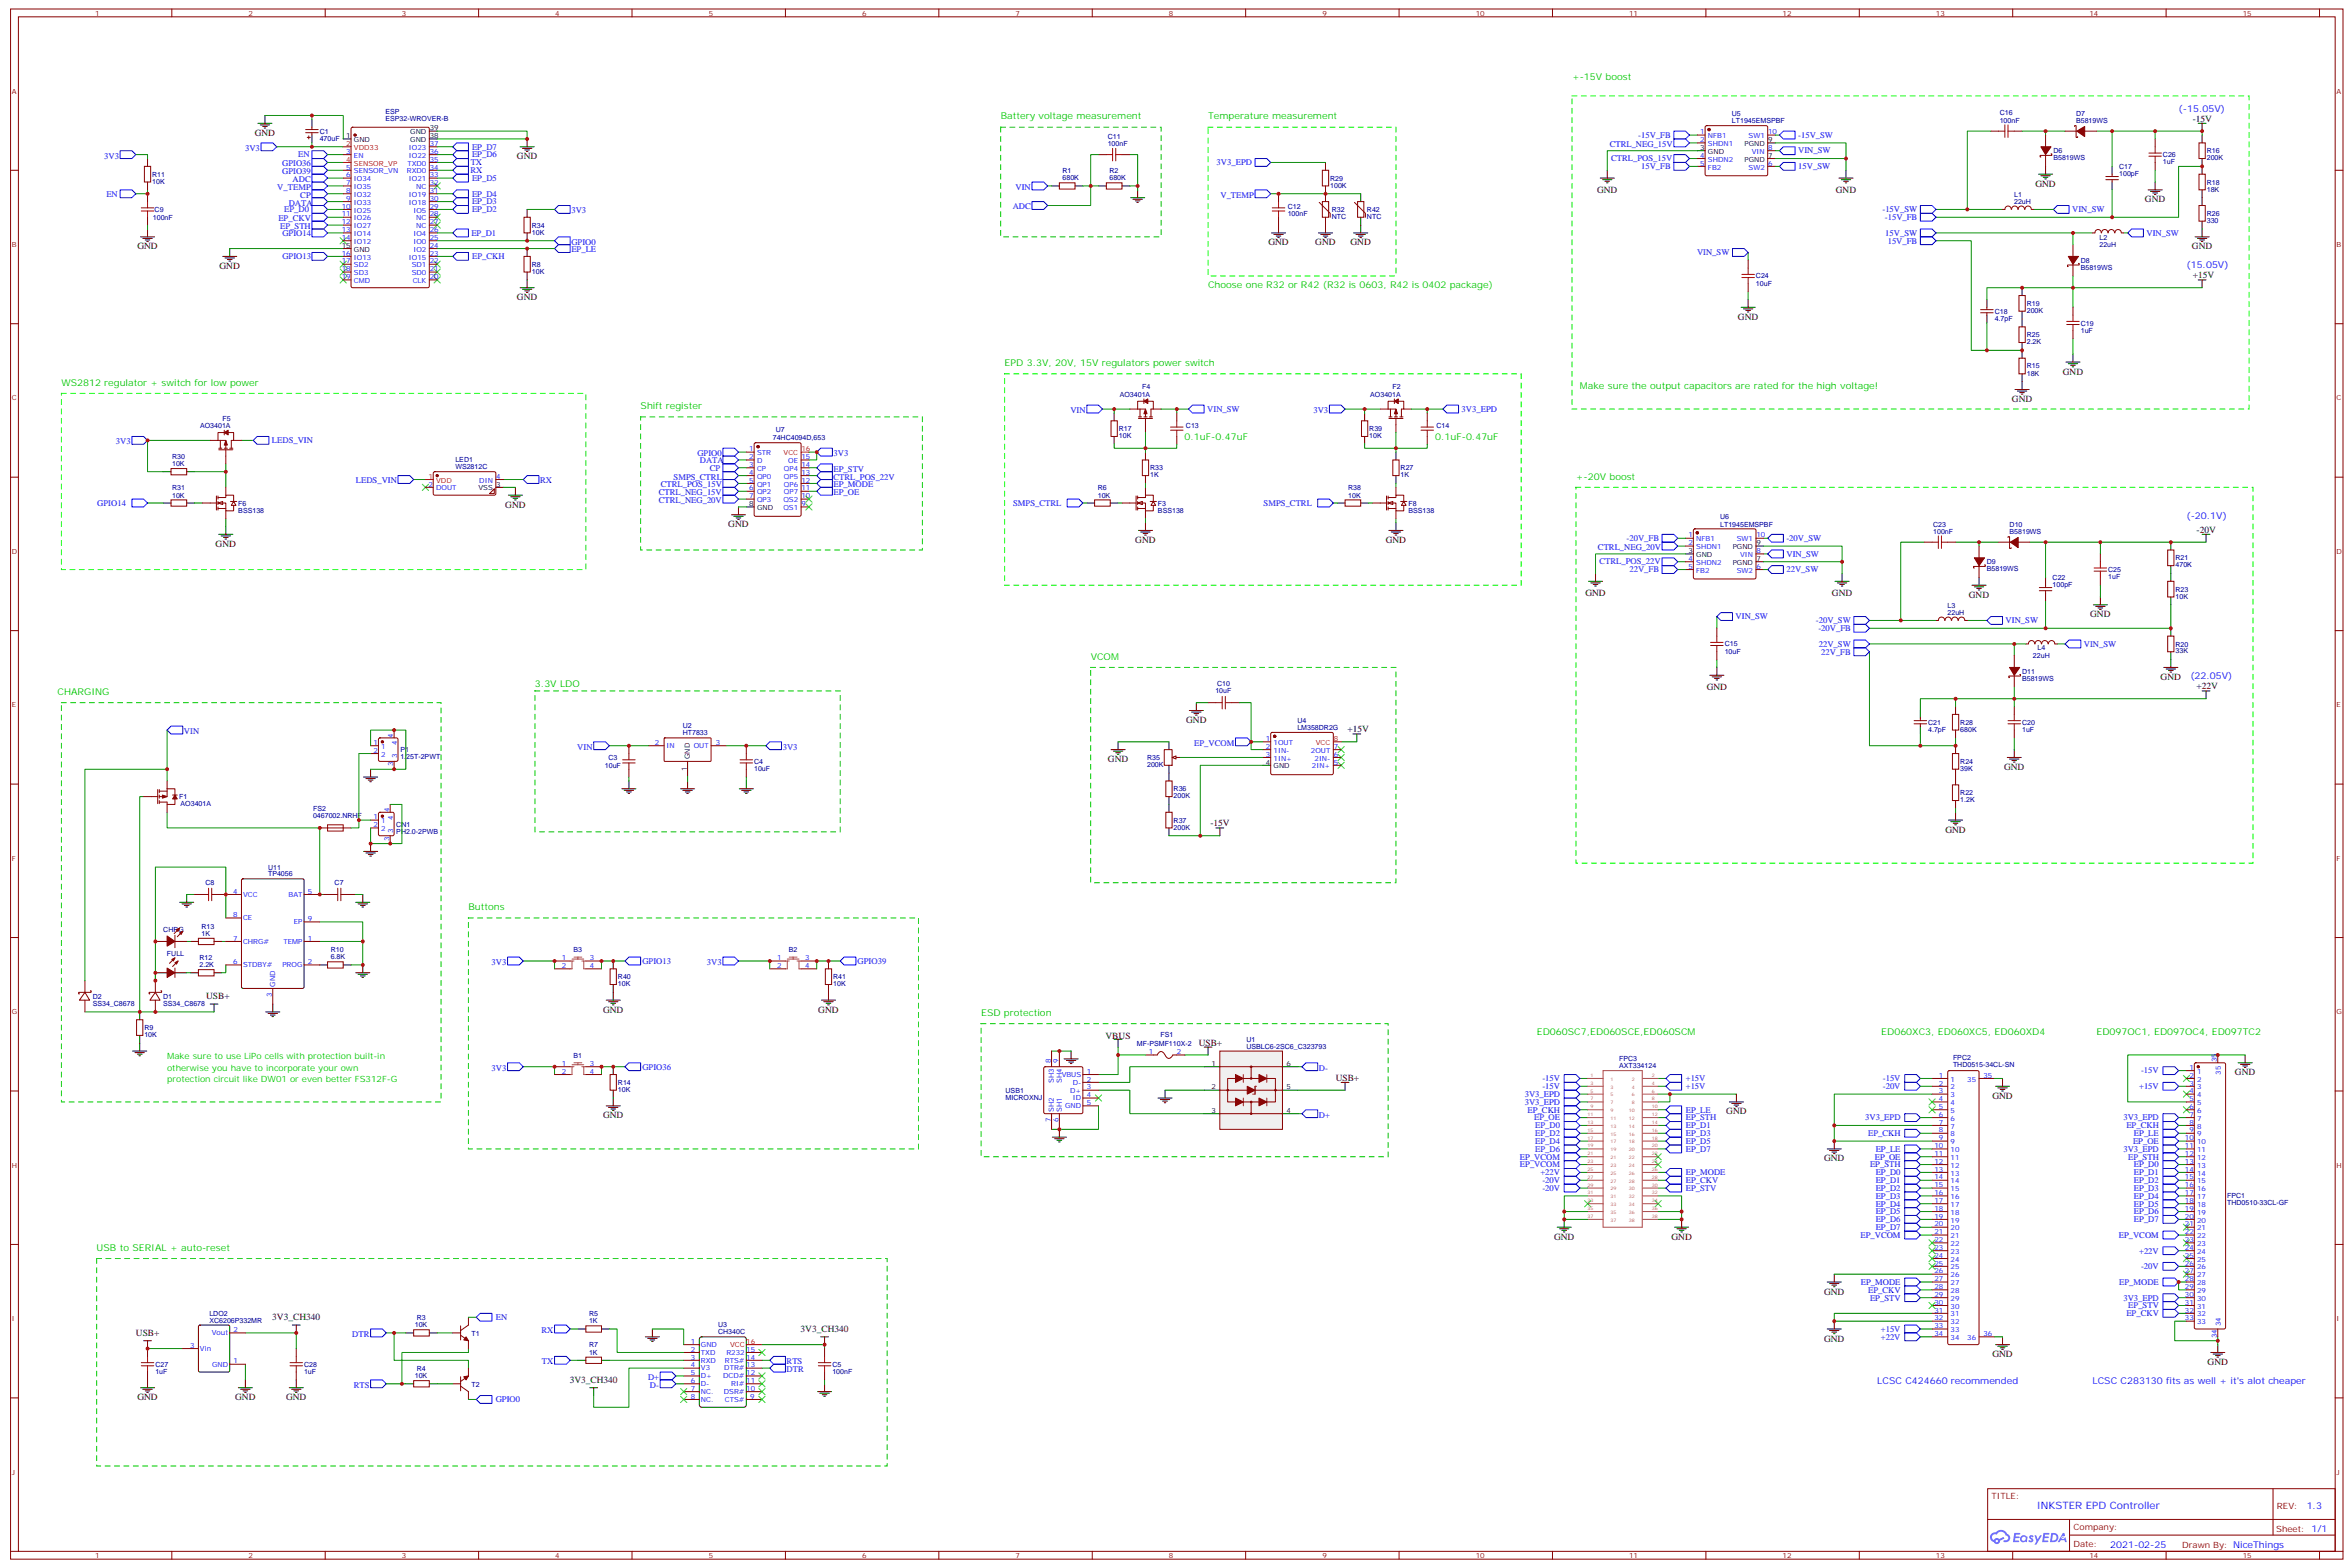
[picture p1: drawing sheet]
<svg xmlns="http://www.w3.org/2000/svg" width="1060mm" height="706mm" viewBox="0 0 1060 706" stroke-linecap="round" stroke-linejoin="round" font-family="sans-serif">
<defs><g id="words">
<text font-size="4.6" fill="#00f" x="918" y="680">INKSTER EPD Controller</text>
<g font-size="4.2" fill="#0c0">
<text x="709" y="36">+-15V boost</text>
<text x="451" y="54">Battery voltage measurement</text>
<text x="545" y="54">Temperature measurement</text>
<text x="545" y="130">Choose one R32 or R42 (R32 is 0603, R42 is 0402 package)</text>
<text x="453" y="165">EPD 3.3V, 20V, 15V regulators power switch</text>
<text x="28" y="174">WS2812 regulator + switch for low power</text>
<text x="712" y="176">Make sure the output capacitors are rated for the high voltage!</text>
<text x="289" y="184">Shift register</text>
<text x="534" y="198">0.1uF-0.47uF</text>
<text x="647" y="198">0.1uF-0.47uF</text>
<text x="710" y="216">+-20V boost</text>
<text x="492" y="297">VCOM</text>
<text x="241" y="310">3.3V LDO</text>
<text x="26" y="313">CHARGING</text>
<text x="211" y="410">Buttons</text>
<text x="442" y="458">ESD protection</text>
<text x="693" y="467">ED060SC7,ED060SCE,ED060SCM</text>
<text x="848" y="467">ED060XC3, ED060XC5, ED060XD4</text>
<text x="945" y="467">ED097OC1, ED097OC4, ED097TC2</text>
<text x="44" y="564">USB to SERIAL + auto-reset</text>
</g>
<g font-size="4.2" fill="#00f">
<text x="982" y="50">(-15.05V)</text>
<text x="985" y="121">(15.05V)</text>
<text x="985" y="234">(-20.1V)</text>
<text x="987" y="306">(22.05V)</text>
<text x="846" y="624">LCSC C424660 recommended</text>
<text x="943" y="624">LCSC C283130 fits as well + it's alot cheaper</text>
<text x="1040" y="680">1.3</text>
<text x="951" y="697">2021-02-25</text>
</g>
<g font-size="4.2">
<text x="988" y="55">-15V</text>
<text x="115" y="61">GND</text>
<text x="233" y="72">GND</text>
<text x="720" y="87">GND</text>
<text x="827" y="87">GND</text>
<text x="917" y="84">GND</text>
<text x="967" y="91">GND</text>
<text x="62" y="112">GND</text>
<text x="572" y="111">GND</text>
<text x="593" y="111">GND</text>
<text x="609" y="111">GND</text>
<text x="988" y="112">GND</text>
<text x="99" y="121">GND</text>
<text x="988" y="125">+15V</text>
<text x="233" y="135">GND</text>
<text x="783" y="144">GND</text>
<text x="930" y="169">GND</text>
<text x="907" y="181">GND</text>
<text x="228" y="229">GND</text>
<text x="328" y="238">GND</text>
<text x="512" y="245">GND</text>
<text x="625" y="245">GND</text>
<text x="990" y="240">-20V</text>
<text x="97" y="246">GND</text>
<text x="715" y="269">GND</text>
<text x="826" y="269">GND</text>
<text x="887" y="269">GND</text>
<text x="942" y="278">GND</text>
<text x="769" y="311">GND</text>
<text x="974" y="306">GND</text>
<text x="990" y="311">+22V</text>
<text x="535" y="326">GND</text>
<text x="607" y="330">+15V</text>
<text x="499" y="343">GND</text>
<text x="903" y="347">GND</text>
<text x="546" y="372">-15V</text>
<text x="877" y="375">GND</text>
<text x="93" y="450">USB+</text>
<text x="272" y="456">GND</text>
<text x="369" y="456">GND</text>
<text x="498" y="468">VBUS</text>
<text x="540" y="471">USB+</text>
<text x="1007" y="485">GND</text>
<text x="602" y="487">USB+</text>
<text x="898" y="495">GND</text>
<text x="272" y="504">GND</text>
<text x="778" y="502">GND</text>
<text x="822" y="523">GND</text>
<text x="700" y="559">GND</text>
<text x="753" y="559">GND</text>
<text x="822" y="583">GND</text>
<text x="123" y="595">3V3_CH340</text>
<text x="61" y="602">USB+</text>
<text x="361" y="600">3V3_CH340</text>
<text x="822" y="604">GND</text>
<text x="898" y="612">GND</text>
<text x="995" y="615">GND</text>
<text x="257" y="623">3V3_CH340</text>
<text x="62" y="631">GND</text>
<text x="106" y="631">GND</text>
<text x="129" y="631">GND</text>
</g>
<g font-size="3.9" fill="#00f">
<text x="738" y="62">-15V_FB</text>
<text x="810" y="62">-15V_SW</text>
<text x="47" y="71">3V3</text>
<text x="110" y="68">3V3</text>
<text x="134" y="71">EN</text>
<text x="213" y="71">EP_D6</text>
<text x="213" y="67">EP_D7</text>
<text x="726" y="66">CTRL_NEG_15V</text>
<text x="810" y="69">VIN_SW</text>
<text x="127" y="75">GPIO36</text>
<text x="212" y="78">RX</text>
<text x="212" y="74">TX</text>
<text x="548" y="74">3V3_EPD</text>
<text x="726" y="73">CTRL_POS_15V</text>
<text x="740" y="76">15V_FB</text>
<text x="810" y="76">15V_SW</text>
<text x="127" y="78">GPIO39</text>
<text x="132" y="82">ADC</text>
<text x="213" y="82">EP_D5</text>
<text x="48" y="89">EN</text>
<text x="125" y="86">V_TEMP</text>
<text x="135" y="89">CP</text>
<text x="213" y="89">EP_D4</text>
<text x="458" y="86">VIN</text>
<text x="550" y="89">V_TEMP</text>
<text x="128" y="96">EP_D0</text>
<text x="130" y="93">DATA</text>
<text x="213" y="96">EP_D2</text>
<text x="213" y="92">EP_D3</text>
<text x="456" y="94">ADC</text>
<text x="848" y="96">-15V_SW</text>
<text x="934" y="96">VIN_SW</text>
<text x="125" y="100">EP_CKV</text>
<text x="258" y="96">3V3</text>
<text x="850" y="99">-15V_FB</text>
<text x="126" y="103">EP_STH</text>
<text x="127" y="106">GPIO14</text>
<text x="212" y="106">EP_D1</text>
<text x="850" y="106">15V_SW</text>
<text x="967" y="106">VIN_SW</text>
<text x="258" y="114">EP_LE</text>
<text x="258" y="110">GPIO0</text>
<text x="851" y="110">15V_FB</text>
<text x="127" y="117">GPIO13</text>
<text x="213" y="117">EP_CKH</text>
<text x="765" y="115">VIN_SW</text>
<text x="544" y="186">VIN_SW</text>
<text x="659" y="186">3V3_EPD</text>
<text x="482" y="186">VIN</text>
<text x="592" y="186">3V3</text>
<text x="52" y="200">3V3</text>
<text x="123" y="200">LEDS_VIN</text>
<text x="314" y="205">GPIO0</text>
<text x="315" y="209">DATA</text>
<text x="376" y="205">3V3</text>
<text x="320" y="212">CP</text>
<text x="376" y="213">EP_STV</text>
<text x="160" y="218">LEDS_VIN</text>
<text x="243" y="218">RX</text>
<text x="298" y="220">CTRL_POS_15V</text>
<text x="304" y="216">SMPS_CTRL</text>
<text x="376" y="220">EP_MODE</text>
<text x="376" y="216">CTRL_POS_22V</text>
<text x="44" y="228">GPIO14</text>
<text x="297" y="227">CTRL_NEG_20V</text>
<text x="297" y="223">CTRL_NEG_15V</text>
<text x="376" y="223">EP_OE</text>
<text x="457" y="228">SMPS_CTRL</text>
<text x="570" y="228">SMPS_CTRL</text>
<text x="733" y="244">-20V_FB</text>
<text x="805" y="244">-20V_SW</text>
<text x="720" y="248">CTRL_NEG_20V</text>
<text x="805" y="251">VIN_SW</text>
<text x="721" y="254">CTRL_POS_22V</text>
<text x="734" y="258">22V_FB</text>
<text x="805" y="258">22V_SW</text>
<text x="782" y="279">VIN_SW</text>
<text x="818" y="281">-20V_SW</text>
<text x="904" y="281">VIN_SW</text>
<text x="820" y="284">-20V_FB</text>
<text x="820" y="291">22V_SW</text>
<text x="939" y="291">VIN_SW</text>
<text x="821" y="295">22V_FB</text>
<text x="83" y="331">VIN</text>
<text x="260" y="338">VIN</text>
<text x="353" y="338">3V3</text>
<text x="538" y="336">EP_VCOM</text>
<text x="222" y="435">3V3</text>
<text x="290" y="434">GPIO13</text>
<text x="319" y="435">3V3</text>
<text x="387" y="434">GPIO39</text>
<text x="222" y="482">3V3</text>
<text x="290" y="482">GPIO36</text>
<text x="594" y="482">D-</text>
<text x="965" y="484">-15V</text>
<text x="695" y="491">-15V</text>
<text x="695" y="487">-15V</text>
<text x="760" y="491">+15V</text>
<text x="760" y="487">+15V</text>
<text x="849" y="487">-15V</text>
<text x="849" y="491">-20V</text>
<text x="964" y="491">+15V</text>
<text x="687" y="498">3V3_EPD</text>
<text x="687" y="494">3V3_EPD</text>
<text x="594" y="504">D+</text>
<text x="689" y="501">EP_CKH</text>
<text x="760" y="501">EP_LE</text>
<text x="692" y="505">EP_OE</text>
<text x="692" y="508">EP_D0</text>
<text x="760" y="508">EP_D1</text>
<text x="760" y="505">EP_STH</text>
<text x="841" y="505">3V3_EPD</text>
<text x="957" y="505">3V3_EPD</text>
<text x="958" y="508">EP_CKH</text>
<text x="692" y="515">EP_D4</text>
<text x="692" y="512">EP_D2</text>
<text x="760" y="515">EP_D5</text>
<text x="760" y="512">EP_D3</text>
<text x="842" y="512">EP_CKH</text>
<text x="961" y="515">EP_OE</text>
<text x="962" y="512">EP_LE</text>
<text x="692" y="519">EP_D6</text>
<text x="760" y="519">EP_D7</text>
<text x="845" y="519">EP_LE</text>
<text x="957" y="519">3V3_EPD</text>
<text x="685" y="526">EP_VCOM</text>
<text x="685" y="523">EP_VCOM</text>
<text x="843" y="526">EP_STH</text>
<text x="845" y="523">EP_OE</text>
<text x="959" y="523">EP_STH</text>
<text x="962" y="526">EP_D0</text>
<text x="694" y="530">+22V</text>
<text x="695" y="533">-20V</text>
<text x="760" y="533">EP_CKV</text>
<text x="760" y="530">EP_MODE</text>
<text x="845" y="533">EP_D1</text>
<text x="845" y="530">EP_D0</text>
<text x="962" y="530">EP_D1</text>
<text x="962" y="533">EP_D2</text>
<text x="695" y="537">-20V</text>
<text x="760" y="537">EP_STV</text>
<text x="845" y="537">EP_D2</text>
<text x="962" y="537">EP_D3</text>
<text x="845" y="540">EP_D3</text>
<text x="845" y="544">EP_D4</text>
<text x="962" y="544">EP_D5</text>
<text x="962" y="540">EP_D4</text>
<text x="845" y="547">EP_D5</text>
<text x="845" y="551">EP_D6</text>
<text x="962" y="551">EP_D7</text>
<text x="962" y="547">EP_D6</text>
<text x="839" y="558">EP_VCOM</text>
<text x="845" y="554">EP_D7</text>
<text x="955" y="558">EP_VCOM</text>
<text x="964" y="565">+22V</text>
<text x="965" y="572">-20V</text>
<text x="839" y="579">EP_MODE</text>
<text x="955" y="579">EP_MODE</text>
<text x="842" y="582">EP_CKV</text>
<text x="843" y="586">EP_STV</text>
<text x="957" y="586">3V3_EPD</text>
<text x="958" y="593">EP_CKV</text>
<text x="959" y="590">EP_STV</text>
<text x="223" y="595">EN</text>
<text x="159" y="602">DTR</text>
<text x="244" y="601">RX</text>
<text x="848" y="600">+15V</text>
<text x="848" y="604">+22V</text>
<text x="244" y="615">TX</text>
<text x="355" y="615">RTS</text>
<text x="292" y="622">D+</text>
<text x="355" y="618">DTR</text>
<text x="159" y="625">RTS</text>
<text x="293" y="625">D-</text>
<text x="223" y="632">GPIO0</text>
</g>
<g font-size="3.9" fill="#0c0">
<text x="75" y="477">Make sure to use LiPo cells with protection built-in</text>
<text x="75" y="482">otherwise you have to incorporate your own</text>
<text x="75" y="488">protection circuit like DW01 or even better FS312F-G</text>
</g>
<g font-size="3.9" fill="#800">
<text x="898" y="675">TITLE:</text>
<text x="1026" y="680">REV:</text>
<text x="935" y="690">Company:</text>
<text x="1026" y="690">Sheet: 1/1</text>
<text x="935" y="697">Date:</text>
<text x="984" y="697">Drawn By: NiceThings</text>
</g>
<g font-size="3.2" fill="#800">
<text x="43" y="7">1</text>
<text x="112" y="7">2</text>
<text x="181" y="7">3</text>
<text x="250" y="7">4</text>
<text x="319" y="7">5</text>
<text x="389" y="7">6</text>
<text x="458" y="7">7</text>
<text x="527" y="7">8</text>
<text x="596" y="7">9</text>
<text x="665" y="7">10</text>
<text x="734" y="7">11</text>
<text x="803" y="7">12</text>
<text x="873" y="7">13</text>
<text x="942" y="7">14</text>
<text x="1011" y="7">15</text>
<text x="5" y="42">A</text>
<text x="1053" y="42">A</text>
<text x="5" y="111">B</text>
<text x="1053" y="111">B</text>
<text x="5" y="180">C</text>
<text x="1053" y="180">C</text>
<text x="5" y="250">D</text>
<text x="1053" y="250">D</text>
<text x="5" y="319">E</text>
<text x="1053" y="319">E</text>
<text x="5" y="388">F</text>
<text x="1053" y="388">F</text>
<text x="5" y="457">G</text>
<text x="1053" y="457">G</text>
<text x="5" y="526">H</text>
<text x="1053" y="526">H</text>
<text x="5" y="595">I</text>
<text x="1053" y="595">I</text>
<text x="5" y="664">J</text>
<text x="1053" y="664">J</text>
<text x="43" y="702">1</text>
<text x="112" y="702">2</text>
<text x="181" y="702">3</text>
<text x="250" y="702">4</text>
<text x="319" y="702">5</text>
<text x="389" y="702">6</text>
<text x="458" y="702">7</text>
<text x="527" y="702">8</text>
<text x="596" y="702">9</text>
<text x="665" y="702">10</text>
<text x="734" y="702">11</text>
<text x="803" y="702">12</text>
<text x="873" y="702">13</text>
<text x="942" y="702">14</text>
<text x="1011" y="702">15</text>
</g>
<g font-size="3.2" fill="#000080">
<text x="174" y="51">ESP</text>
<text x="781" y="52">U5</text>
<text x="901" y="52">C16</text>
<text x="936" y="52">D7</text>
<text x="174" y="54">ESP32-WROVER-B</text>
<text x="781" y="56">LT1945EMSPBF</text>
<text x="901" y="55">100nF</text>
<text x="936" y="56">B5819WS</text>
<text x="144" y="63">470uF</text>
<text x="144" y="60">C1</text>
<text x="499" y="66">100nF</text>
<text x="499" y="63">C11</text>
<text x="926" y="69">D6</text>
<text x="975" y="71">C26</text>
<text x="995" y="69">R16</text>
<text x="479" y="78">R1</text>
<text x="500" y="78">R2</text>
<text x="926" y="72">B5819WS</text>
<text x="955" y="76">C17</text>
<text x="975" y="74">1uF</text>
<text x="995" y="72">200K</text>
<text x="69" y="83">10K</text>
<text x="69" y="80">R11</text>
<text x="479" y="81">680K</text>
<text x="500" y="81">680K</text>
<text x="600" y="81">R29</text>
<text x="955" y="79">100pF</text>
<text x="995" y="83">R18</text>
<text x="600" y="85">100K</text>
<text x="908" y="89">L1</text>
<text x="995" y="86">18K</text>
<text x="70" y="95">C9</text>
<text x="580" y="94">C12</text>
<text x="600" y="95">R32</text>
<text x="616" y="96">R42</text>
<text x="908" y="92">22uH</text>
<text x="69" y="99">100nF</text>
<text x="580" y="97">100nF</text>
<text x="600" y="99">NTC</text>
<text x="616" y="99">NTC</text>
<text x="995" y="100">330</text>
<text x="995" y="97">R26</text>
<text x="240" y="106">10K</text>
<text x="240" y="103">R34</text>
<text x="946" y="111">22uH</text>
<text x="946" y="108">L2</text>
<text x="938" y="118">D8</text>
<text x="240" y="123">10K</text>
<text x="240" y="120">R8</text>
<text x="791" y="125">C24</text>
<text x="938" y="122">B5819WS</text>
<text x="791" y="129">10uF</text>
<text x="914" y="138">R19</text>
<text x="899" y="141">C18</text>
<text x="914" y="141">200K</text>
<text x="899" y="145">4.7pF</text>
<text x="938" y="150">1uF</text>
<text x="938" y="147">C19</text>
<text x="914" y="155">2.2K</text>
<text x="914" y="152">R25</text>
<text x="914" y="166">R15</text>
<text x="914" y="169">18K</text>
<text x="505" y="179">AO3401A</text>
<text x="515" y="175">F4</text>
<text x="618" y="179">AO3401A</text>
<text x="628" y="175">F2</text>
<text x="100" y="190">F5</text>
<text x="90" y="193">AO3401A</text>
<text x="350" y="195">U7</text>
<text x="504" y="197">10K</text>
<text x="504" y="194">R17</text>
<text x="535" y="193">C13</text>
<text x="617" y="197">10K</text>
<text x="617" y="194">R39</text>
<text x="647" y="193">C14</text>
<text x="348" y="198">74HC4094D,653</text>
<text x="78" y="207">R30</text>
<text x="205" y="208">LED1</text>
<text x="78" y="210">10K</text>
<text x="205" y="211">WS2812C</text>
<text x="518" y="215">1K</text>
<text x="518" y="212">R33</text>
<text x="631" y="215">1K</text>
<text x="631" y="212">R27</text>
<text x="78" y="221">R31</text>
<text x="495" y="221">R6</text>
<text x="608" y="221">R38</text>
<text x="78" y="224">10K</text>
<text x="107" y="228">F6</text>
<text x="495" y="224">10K</text>
<text x="522" y="228">F3</text>
<text x="608" y="224">10K</text>
<text x="635" y="228">F8</text>
<text x="107" y="231">BSS138</text>
<text x="522" y="231">BSS138</text>
<text x="635" y="231">BSS138</text>
<text x="775" y="237">LT1945EMSPBF</text>
<text x="775" y="234">U6</text>
<text x="871" y="237">C23</text>
<text x="906" y="238">D10</text>
<text x="871" y="240">100nF</text>
<text x="906" y="241">B5819WS</text>
<text x="896" y="257">B5819WS</text>
<text x="896" y="254">D9</text>
<text x="950" y="258">C25</text>
<text x="981" y="256">470K</text>
<text x="981" y="253">R21</text>
<text x="925" y="261">C22</text>
<text x="950" y="261">1uF</text>
<text x="925" y="265">100pF</text>
<text x="981" y="270">10K</text>
<text x="981" y="267">R23</text>
<text x="878" y="274">L3</text>
<text x="878" y="277">22uH</text>
<text x="777" y="291">C15</text>
<text x="918" y="293">L4</text>
<text x="981" y="291">R20</text>
<text x="777" y="294">10uF</text>
<text x="916" y="297">22uH</text>
<text x="981" y="294">33K</text>
<text x="911" y="304">D11</text>
<text x="549" y="309">C10</text>
<text x="911" y="307">B5819WS</text>
<text x="548" y="312">10uF</text>
<text x="308" y="328">U2</text>
<text x="585" y="329">LM358DR2G</text>
<text x="585" y="326">U4</text>
<text x="869" y="330">4.7pF</text>
<text x="869" y="327">C21</text>
<text x="884" y="330">680K</text>
<text x="884" y="327">R28</text>
<text x="911" y="330">1uF</text>
<text x="911" y="327">C20</text>
<text x="308" y="331">HT7833</text>
<text x="180" y="339">P1</text>
<text x="180" y="342">1.25T-2PWT</text>
<text x="273" y="346">10uF</text>
<text x="274" y="342">C3</text>
<text x="340" y="347">10uF</text>
<text x="340" y="344">C4</text>
<text x="517" y="346">200K</text>
<text x="517" y="342">R35</text>
<text x="884" y="347">39K</text>
<text x="884" y="344">R24</text>
<text x="529" y="360">200K</text>
<text x="529" y="357">R36</text>
<text x="884" y="358">R22</text>
<text x="81" y="360">F1</text>
<text x="81" y="363">AO3401A</text>
<text x="141" y="365">FS2</text>
<text x="884" y="362">1.2K</text>
<text x="141" y="368">0467002.NRHF</text>
<text x="529" y="371">R37</text>
<text x="179" y="376">PH2.0-2PWB</text>
<text x="179" y="372">CN1</text>
<text x="529" y="374">200K</text>
<text x="121" y="395">TP4056</text>
<text x="121" y="392">U11</text>
<text x="93" y="399">C8</text>
<text x="151" y="399">C7</text>
<text x="91" y="419">R13</text>
<text x="74" y="420">CHRG</text>
<text x="91" y="422">1K</text>
<text x="75" y="431">FULL</text>
<text x="149" y="429">R10</text>
<text x="259" y="429">B3</text>
<text x="356" y="429">B2</text>
<text x="90" y="436">2.2K</text>
<text x="90" y="433">R12</text>
<text x="149" y="432">6.8K</text>
<text x="279" y="441">R40</text>
<text x="376" y="441">R41</text>
<text x="279" y="444">10K</text>
<text x="376" y="444">10K</text>
<text x="42" y="453">SS34_C8678</text>
<text x="42" y="450">D2</text>
<text x="74" y="453">SS34_C8678</text>
<text x="74" y="450">D1</text>
<text x="65" y="467">10K</text>
<text x="65" y="464">R9</text>
<text x="523" y="467">FS1</text>
<text x="512" y="471">MF-PSMF110X-2</text>
<text x="562" y="473">USBLC6-2SC6_C323793</text>
<text x="562" y="469">U1</text>
<text x="259" y="477">B1</text>
<text x="730" y="478">FPC3</text>
<text x="880" y="477">FPC2</text>
<text x="730" y="481">AXT334124</text>
<text x="880" y="481">THD0515-34CL-SN</text>
<text x="279" y="489">R14</text>
<text x="279" y="492">10K</text>
<text x="453" y="496">MICROXNJ</text>
<text x="453" y="492">USB1</text>
<text x="1004" y="543">THD0510-33CL-GF</text>
<text x="1004" y="540">FPC1</text>
<text x="94" y="593">LDO2</text>
<text x="265" y="593">R5</text>
<text x="94" y="596">XC6206P332MR</text>
<text x="187" y="598">10K</text>
<text x="188" y="595">R3</text>
<text x="265" y="596">1K</text>
<text x="324" y="598">U3</text>
<text x="213" y="602">T1</text>
<text x="324" y="601">CH340C</text>
<text x="265" y="610">1K</text>
<text x="265" y="607">R7</text>
<text x="70" y="616">C27</text>
<text x="137" y="616">C28</text>
<text x="188" y="618">R4</text>
<text x="375" y="616">C5</text>
<text x="70" y="619">1uF</text>
<text x="137" y="619">1uF</text>
<text x="187" y="621">10K</text>
<text x="375" y="619">100nF</text>
<text x="213" y="625">T2</text>
</g>
<g font-size="3.2">
<text x="194" y="59">39</text>
<text x="156" y="62">1</text>
<text x="160" y="64">GND</text>
<text x="185" y="64">GND</text>
<text x="185" y="61">GND</text>
<text x="194" y="62">38</text>
<text x="786" y="66">PGND</text>
<text x="797" y="64">9</text>
<text x="766" y="68">3</text>
<text x="770" y="69">GND</text>
<text x="797" y="71">7</text>
<text x="786" y="73">PGND</text>
<text x="154" y="112">15</text>
<text x="160" y="113">GND</text>
<text x="216" y="221">VSS</text>
<text x="224" y="219">3</text>
<text x="338" y="228">8</text>
<text x="341" y="230">GND</text>
<text x="792" y="246">9</text>
<text x="761" y="249">3</text>
<text x="765" y="251">GND</text>
<text x="781" y="247">PGND</text>
<text x="781" y="255">PGND</text>
<text x="792" y="253">7</text>
<text x="310" y="347" transform="rotate(-90 310 347)">1</text>
<text x="311" y="342" transform="rotate(-90 311 342)">GND</text>
<text x="571" y="344">4</text>
<text x="574" y="346">GND</text>
<text x="546" y="480">1</text>
<text x="580" y="480">6</text>
<text x="546" y="491">2</text>
<text x="580" y="491">5</text>
<text x="546" y="501">3</text>
<text x="580" y="501">4</text>
</g>
<g font-size="3.2" fill="#f00">
<text x="156" y="66">2</text>
<text x="160" y="68">VDD33</text>
<text x="156" y="73">4</text>
<text x="160" y="75">SENSOR_VP</text>
<text x="361" y="203">16</text>
<text x="353" y="205">VCC</text>
<text x="193" y="216">1</text>
<text x="197" y="217">VDD</text>
<text x="593" y="336">VCC</text>
<text x="601" y="334">8</text>
<text x="336" y="606">16</text>
<text x="329" y="607">VCC</text>
</g>
<g font-size="3.2" fill="#00f">
<text x="194" y="66">37</text>
<text x="766" y="61">1</text>
<text x="766" y="64">2</text>
<text x="770" y="62">NFB1</text>
<text x="770" y="66">SHDN1</text>
<text x="788" y="62">SW1</text>
<text x="797" y="61">10</text>
<text x="156" y="69">3</text>
<text x="160" y="71">EN</text>
<text x="184" y="71">IO22</text>
<text x="184" y="68">IO23</text>
<text x="194" y="69">36</text>
<text x="766" y="71">4</text>
<text x="790" y="69">VIN</text>
<text x="797" y="68">8</text>
<text x="156" y="76">5</text>
<text x="184" y="75">TXD0</text>
<text x="194" y="76">34</text>
<text x="194" y="73">35</text>
<text x="766" y="75">5</text>
<text x="770" y="73">SHDN2</text>
<text x="770" y="76">FB2</text>
<text x="788" y="76">SW2</text>
<text x="797" y="75">6</text>
<text x="156" y="80">6</text>
<text x="156" y="83">7</text>
<text x="160" y="78">SENSOR_VN</text>
<text x="160" y="82">IO34</text>
<text x="183" y="78">RXD0</text>
<text x="184" y="82">IO21</text>
<text x="194" y="83">32</text>
<text x="194" y="80">33</text>
<text x="156" y="87">8</text>
<text x="160" y="85">IO35</text>
<text x="160" y="89">IO32</text>
<text x="184" y="89">IO19</text>
<text x="188" y="85">NC</text>
<text x="194" y="87">31</text>
<text x="154" y="94">10</text>
<text x="156" y="90">9</text>
<text x="160" y="92">IO33</text>
<text x="160" y="96">IO25</text>
<text x="184" y="92">IO18</text>
<text x="186" y="96">IO5</text>
<text x="194" y="94">29</text>
<text x="194" y="90">30</text>
<text x="154" y="98">11</text>
<text x="154" y="101">12</text>
<text x="160" y="99">IO26</text>
<text x="188" y="99">NC</text>
<text x="194" y="101">27</text>
<text x="194" y="98">28</text>
<text x="154" y="105">13</text>
<text x="160" y="103">IO27</text>
<text x="160" y="106">IO14</text>
<text x="186" y="106">IO4</text>
<text x="188" y="103">NC</text>
<text x="194" y="105">26</text>
<text x="154" y="108">14</text>
<text x="160" y="110">IO12</text>
<text x="186" y="113">IO2</text>
<text x="186" y="110">IO0</text>
<text x="194" y="112">24</text>
<text x="194" y="108">25</text>
<text x="154" y="115">16</text>
<text x="154" y="119">17</text>
<text x="160" y="117">IO13</text>
<text x="184" y="117">IO15</text>
<text x="194" y="119">22</text>
<text x="194" y="115">23</text>
<text x="154" y="122">18</text>
<text x="154" y="126">19</text>
<text x="160" y="120">SD2</text>
<text x="160" y="124">SD3</text>
<text x="186" y="124">SD0</text>
<text x="186" y="120">SD1</text>
<text x="194" y="126">20</text>
<text x="194" y="122">21</text>
<text x="160" y="128">CMD</text>
<text x="186" y="128">CLK</text>
<text x="338" y="203">1</text>
<text x="338" y="207">2</text>
<text x="341" y="205">STR</text>
<text x="341" y="209">D</text>
<text x="355" y="209">OE</text>
<text x="361" y="207">15</text>
<text x="224" y="216">4</text>
<text x="338" y="210">3</text>
<text x="338" y="214">4</text>
<text x="341" y="212">CP</text>
<text x="341" y="216">QP0</text>
<text x="353" y="216">QP5</text>
<text x="353" y="212">QP4</text>
<text x="361" y="214">13</text>
<text x="361" y="210">14</text>
<text x="193" y="219">2</text>
<text x="197" y="221">DOUT</text>
<text x="216" y="217">DIN</text>
<text x="338" y="217">5</text>
<text x="338" y="221">6</text>
<text x="341" y="219">QP1</text>
<text x="353" y="219">QP6</text>
<text x="361" y="221">11</text>
<text x="361" y="217">12</text>
<text x="338" y="225">7</text>
<text x="341" y="223">QP2</text>
<text x="341" y="226">QP3</text>
<text x="353" y="226">QS2</text>
<text x="353" y="223">QP7</text>
<text x="361" y="225">10</text>
<text x="353" y="230">QS1</text>
<text x="361" y="228">9</text>
<text x="761" y="242">1</text>
<text x="761" y="246">2</text>
<text x="765" y="244">NFB1</text>
<text x="783" y="244">SW1</text>
<text x="792" y="242">10</text>
<text x="765" y="247">SHDN1</text>
<text x="784" y="251">VIN</text>
<text x="792" y="249">8</text>
<text x="761" y="253">4</text>
<text x="761" y="256">5</text>
<text x="765" y="255">SHDN2</text>
<text x="792" y="256">6</text>
<text x="765" y="258">FB2</text>
<text x="783" y="258">SW2</text>
<text x="168" y="336">1</text>
<text x="177" y="332" transform="rotate(-90 177 332)">4</text>
<text x="179" y="336" transform="rotate(-90 179 336)">4</text>
<text x="295" y="336">2</text>
<text x="323" y="336">3</text>
<text x="571" y="334">1</text>
<text x="574" y="336">1OUT</text>
<text x="168" y="339">2</text>
<text x="172" y="337">1</text>
<text x="172" y="341">2</text>
<text x="179" y="342" transform="rotate(-90 179 342)">3</text>
<text x="300" y="337">IN</text>
<text x="313" y="337">OUT</text>
<text x="571" y="337">2</text>
<text x="571" y="341">3</text>
<text x="574" y="339">1IN-</text>
<text x="591" y="339">2OUT</text>
<text x="601" y="341">6</text>
<text x="601" y="337">7</text>
<text x="177" y="345" transform="rotate(-90 177 345)">3</text>
<text x="574" y="343">1IN+</text>
<text x="591" y="346">2IN+</text>
<text x="592" y="343">2IN-</text>
<text x="601" y="344">5</text>
<text x="176" y="366" transform="rotate(-90 176 366)">4</text>
<text x="168" y="369">1</text>
<text x="172" y="371">1</text>
<text x="177" y="369" transform="rotate(-90 177 369)">4</text>
<text x="168" y="373">2</text>
<text x="172" y="374">2</text>
<text x="177" y="375" transform="rotate(-90 177 375)">3</text>
<text x="176" y="379" transform="rotate(-90 176 379)">3</text>
<text x="105" y="403">4</text>
<text x="110" y="404">VCC</text>
<text x="130" y="404">BAT</text>
<text x="139" y="403">5</text>
<text x="105" y="413">8</text>
<text x="110" y="415">CE</text>
<text x="132" y="416">EP</text>
<text x="139" y="415">9</text>
<text x="105" y="424">7</text>
<text x="110" y="425">CHRG#</text>
<text x="128" y="425">TEMP</text>
<text x="139" y="424">1</text>
<text x="105" y="434">6</text>
<text x="110" y="436">STDBY#</text>
<text x="127" y="436">PROG</text>
<text x="139" y="434">2</text>
<text x="253" y="433">1</text>
<text x="253" y="436">2</text>
<text x="266" y="436">4</text>
<text x="266" y="433">3</text>
<text x="350" y="433">1</text>
<text x="350" y="436">2</text>
<text x="363" y="436">4</text>
<text x="363" y="433">3</text>
<text x="123" y="449" transform="rotate(-90 123 449)">3</text>
<text x="124" y="445" transform="rotate(-90 124 445)">GND</text>
<text x="474" y="479" transform="rotate(-90 474 479)">8</text>
<text x="477" y="479" transform="rotate(-90 477 479)">9</text>
<text x="518" y="475">1</text>
<text x="530" y="475">2</text>
<text x="999" y="479" transform="rotate(-90 999 479)">35</text>
<text x="253" y="480">1</text>
<text x="253" y="484">2</text>
<text x="266" y="484">4</text>
<text x="266" y="480">3</text>
<text x="479" y="485">VBUS</text>
<text x="490" y="484">1</text>
<text x="874" y="486">1</text>
<text x="894" y="486">35</text>
<text x="987" y="482">1</text>
<text x="987" y="486">2</text>
<text x="990" y="484">1</text>
<text x="1001" y="484" transform="rotate(-90 1001 484)">35</text>
<text x="475" y="488" transform="rotate(-90 475 488)">SH3</text>
<text x="479" y="488" transform="rotate(-90 479 488)">SH4</text>
<text x="483" y="489">D-</text>
<text x="490" y="491">3</text>
<text x="490" y="487">2</text>
<text x="874" y="489">2</text>
<text x="879" y="487">1</text>
<text x="879" y="491">2</text>
<text x="887" y="487">35</text>
<text x="987" y="489">3</text>
<text x="990" y="487">2</text>
<text x="990" y="491">3</text>
<text x="482" y="492">D+</text>
<text x="484" y="496">ID</text>
<text x="490" y="498">5</text>
<text x="490" y="494">4</text>
<text x="874" y="493">3</text>
<text x="874" y="496">4</text>
<text x="879" y="494">3</text>
<text x="879" y="498">4</text>
<text x="987" y="493">4</text>
<text x="987" y="496">5</text>
<text x="990" y="494">4</text>
<text x="990" y="498">5</text>
<text x="475" y="501" transform="rotate(-90 475 501)">SH2</text>
<text x="479" y="501" transform="rotate(-90 479 501)">SH1</text>
<text x="480" y="499">GND</text>
<text x="874" y="500">5</text>
<text x="874" y="503">6</text>
<text x="879" y="501">5</text>
<text x="987" y="500">6</text>
<text x="987" y="503">7</text>
<text x="990" y="501">6</text>
<text x="474" y="506" transform="rotate(-90 474 506)">7</text>
<text x="477" y="506" transform="rotate(-90 477 506)">6</text>
<text x="874" y="507">7</text>
<text x="879" y="505">6</text>
<text x="879" y="509">7</text>
<text x="987" y="507">8</text>
<text x="990" y="505">7</text>
<text x="990" y="509">8</text>
<text x="874" y="510">8</text>
<text x="874" y="514">9</text>
<text x="879" y="512">8</text>
<text x="879" y="516">9</text>
<text x="985" y="514">10</text>
<text x="987" y="510">9</text>
<text x="990" y="512">9</text>
<text x="990" y="516">10</text>
<text x="872" y="517">10</text>
<text x="872" y="521">11</text>
<text x="879" y="519">10</text>
<text x="985" y="517">11</text>
<text x="985" y="521">12</text>
<text x="990" y="519">11</text>
<text x="872" y="524">12</text>
<text x="872" y="528">13</text>
<text x="879" y="523">11</text>
<text x="879" y="526">12</text>
<text x="985" y="524">13</text>
<text x="985" y="528">14</text>
<text x="990" y="523">12</text>
<text x="990" y="526">13</text>
<text x="872" y="531">14</text>
<text x="879" y="530">13</text>
<text x="879" y="533">14</text>
<text x="985" y="531">15</text>
<text x="990" y="530">14</text>
<text x="990" y="533">15</text>
<text x="872" y="535">15</text>
<text x="872" y="539">16</text>
<text x="879" y="537">15</text>
<text x="985" y="535">16</text>
<text x="985" y="539">17</text>
<text x="990" y="537">16</text>
<text x="872" y="542">17</text>
<text x="872" y="546">18</text>
<text x="879" y="540">16</text>
<text x="879" y="544">17</text>
<text x="985" y="542">18</text>
<text x="985" y="546">19</text>
<text x="990" y="540">17</text>
<text x="990" y="544">18</text>
<text x="872" y="549">19</text>
<text x="879" y="547">18</text>
<text x="879" y="551">19</text>
<text x="985" y="549">20</text>
<text x="990" y="547">19</text>
<text x="990" y="551">20</text>
<text x="872" y="553">20</text>
<text x="872" y="556">21</text>
<text x="879" y="554">20</text>
<text x="879" y="558">21</text>
<text x="985" y="553">21</text>
<text x="985" y="556">22</text>
<text x="990" y="554">21</text>
<text x="990" y="558">22</text>
<text x="872" y="560">22</text>
<text x="872" y="563">23</text>
<text x="879" y="561">22</text>
<text x="985" y="560">23</text>
<text x="985" y="563">24</text>
<text x="990" y="561">23</text>
<text x="872" y="567">24</text>
<text x="879" y="565">23</text>
<text x="879" y="569">24</text>
<text x="985" y="567">25</text>
<text x="990" y="565">24</text>
<text x="990" y="569">25</text>
<text x="872" y="570">25</text>
<text x="872" y="574">26</text>
<text x="879" y="572">25</text>
<text x="879" y="576">26</text>
<text x="985" y="570">26</text>
<text x="985" y="574">27</text>
<text x="990" y="572">26</text>
<text x="990" y="576">27</text>
<text x="872" y="577">27</text>
<text x="872" y="581">28</text>
<text x="879" y="579">27</text>
<text x="985" y="577">28</text>
<text x="985" y="581">29</text>
<text x="990" y="579">28</text>
<text x="872" y="584">29</text>
<text x="872" y="588">30</text>
<text x="879" y="583">28</text>
<text x="879" y="586">29</text>
<text x="985" y="584">30</text>
<text x="985" y="588">31</text>
<text x="990" y="583">29</text>
<text x="990" y="586">30</text>
<text x="872" y="591">31</text>
<text x="879" y="590">30</text>
<text x="879" y="593">31</text>
<text x="985" y="591">32</text>
<text x="990" y="590">31</text>
<text x="990" y="593">32</text>
<text x="872" y="595">32</text>
<text x="872" y="598">33</text>
<text x="879" y="597">32</text>
<text x="985" y="595">33</text>
<text x="990" y="597">33</text>
<text x="1001" y="598" transform="rotate(-90 1001 598)">34</text>
<text x="95" y="602">Vout</text>
<text x="105" y="600">2</text>
<text x="311" y="606">1</text>
<text x="872" y="602">34</text>
<text x="879" y="600">33</text>
<text x="879" y="604">34</text>
<text x="887" y="604">36</text>
<text x="894" y="602">36</text>
<text x="999" y="603" transform="rotate(-90 999 603)">34</text>
<text x="86" y="607">3</text>
<text x="90" y="609">Vin</text>
<text x="311" y="609">2</text>
<text x="316" y="610">TXD</text>
<text x="316" y="607">GND</text>
<text x="327" y="610">R232</text>
<text x="336" y="609">15</text>
<text x="96" y="616">GND</text>
<text x="105" y="614">1</text>
<text x="311" y="616">4</text>
<text x="311" y="613">3</text>
<text x="316" y="618">V3</text>
<text x="316" y="614">RXD</text>
<text x="326" y="618">DTR#</text>
<text x="327" y="614">RTS#</text>
<text x="336" y="613">14</text>
<text x="336" y="616">13</text>
<text x="311" y="623">6</text>
<text x="311" y="620">5</text>
<text x="316" y="621">D+</text>
<text x="326" y="621">DCD#</text>
<text x="336" y="620">12</text>
<text x="336" y="623">11</text>
<text x="311" y="627">7</text>
<text x="316" y="628">NC.</text>
<text x="316" y="625">D-</text>
<text x="326" y="628">DSR#</text>
<text x="330" y="625">RI#</text>
<text x="336" y="627">10</text>
<text x="311" y="630">8</text>
<text x="316" y="632">NC.</text>
<text x="327" y="632">CTS#</text>
<text x="338" y="630">9</text>
</g>
<g font-size="2.1" fill="#a54b4b">
<text x="717" y="485">1</text>
<text x="744" y="485">2</text>
<text x="717" y="489">3</text>
<text x="726" y="487">1</text>
<text x="726" y="491">3</text>
<text x="735" y="487">2</text>
<text x="735" y="491">4</text>
<text x="744" y="489">4</text>
<text x="717" y="492">5</text>
<text x="717" y="496">7</text>
<text x="726" y="494">5</text>
<text x="726" y="498">7</text>
<text x="735" y="494">6</text>
<text x="735" y="498">8</text>
<text x="744" y="492">6</text>
<text x="744" y="496">8</text>
<text x="716" y="503">11</text>
<text x="717" y="499">9</text>
<text x="726" y="501">9</text>
<text x="734" y="501">10</text>
<text x="744" y="499">10</text>
<text x="744" y="503">12</text>
<text x="716" y="506">13</text>
<text x="716" y="510">15</text>
<text x="726" y="505">11</text>
<text x="726" y="508">13</text>
<text x="734" y="505">12</text>
<text x="734" y="508">14</text>
<text x="744" y="506">14</text>
<text x="744" y="510">16</text>
<text x="716" y="513">17</text>
<text x="726" y="512">15</text>
<text x="726" y="515">17</text>
<text x="734" y="512">16</text>
<text x="734" y="515">18</text>
<text x="744" y="513">18</text>
<text x="716" y="517">19</text>
<text x="716" y="521">21</text>
<text x="726" y="519">19</text>
<text x="734" y="519">20</text>
<text x="744" y="517">20</text>
<text x="744" y="521">22</text>
<text x="716" y="524">23</text>
<text x="716" y="528">25</text>
<text x="726" y="522">21</text>
<text x="726" y="526">23</text>
<text x="734" y="522">22</text>
<text x="734" y="526">24</text>
<text x="744" y="524">24</text>
<text x="744" y="528">26</text>
<text x="716" y="531">27</text>
<text x="726" y="529">25</text>
<text x="726" y="533">27</text>
<text x="734" y="529">26</text>
<text x="734" y="533">28</text>
<text x="744" y="531">28</text>
<text x="716" y="535">29</text>
<text x="716" y="538">31</text>
<text x="726" y="536">29</text>
<text x="726" y="540">31</text>
<text x="734" y="536">30</text>
<text x="734" y="540">32</text>
<text x="744" y="535">30</text>
<text x="744" y="538">32</text>
<text x="716" y="542">33</text>
<text x="716" y="545">35</text>
<text x="726" y="543">33</text>
<text x="734" y="543">34</text>
<text x="744" y="542">34</text>
<text x="744" y="545">36</text>
<text x="716" y="549">37</text>
<text x="726" y="547">35</text>
<text x="726" y="550">37</text>
<text x="734" y="547">36</text>
<text x="734" y="550">38</text>
<text x="744" y="549">38</text>
</g>
</g></defs>
<g fill="none" stroke="#870000" stroke-width=".45">
<path d="M5 4h1051v699h-1051zM8 8h1045v691h-1045zM77 4v4M147 4v4M216 4v4M285 4v4M354 4v4M423 4v4M492 4v4M561 4v4M631 4v4M700 4v4"/>
<path d="M769 4v4M838 4v4M907 4v4M976 4v4M1045 4v4M5 77h3M1053 77h3M5 146h3M1053 146h3M5 215h3M1053 215h3M5 284h3"/>
<path d="M1053 284h3M5 353h3M1053 353h3M5 422h3M1053 422h3M5 492h3M1053 492h3M5 561h3M1053 561h3M5 630h3M1053 630h3M896 671h157v28h-157z"/>
<path d="M1025 671v21M5 699h3M77 699v4M147 699v4M216 699v4M285 699v4M354 699v4M423 699v4M492 699v4M561 699v4M631 699v4M700 699v4"/>
<path d="M769 699v4M838 699v4M896 685h156M907 699v4M933 692h119M933 685v14M976 699v4M1045 699v4M1053 699h3"/>
</g>
<g fill="#5487ff">
<path d="M915 692h2l-1 1h-1a1.2 1.2 0 0 1 1 2 1.2 1.2 0 0 1-2-1h1h1l-1-1z"/>
<path d="M908 691h3h-1h-1l-1 1 2 1h-2v1h2v1h-3z"/>
<path d="M921 691h3h-2v1l1 1h-1l-1 1h2v1h-3z"/>
<path d="M930 691l1 1h-1a.7 .7 0 0 0-1 1 .7 .7 0 0 0 1 1 .7 .7 0 0 0 0-1h1l1 2h-1v-1h-2l-1 1h-1z"/>
<path d="M917 692h1v2l1-2h1l-2 4h-1l1-2z"/>
<path d="M925 691l-1 4h1a2.2 2.2 0 0 0 3-3 2.2 2.2 0 0 0-3-1zM925 691a1.4 1.4 0 0 1 2 2 1.4 1.4 0 0 1-2 1z"/>
<path d="M911 692a1.7 1.7 0 0 0 0 3 1.7 1.7 0 0 0 2 0h1v-3h-2zM911 693a1 1 0 0 1 2 0 1 1 0 0 1-2 0z"/>
<path d="M898 691l-1 1a3 3 0 0 0 4 3v-1l2-1h-2h-1a1.3 1.3 0 0 1-2 0 1.3 1.3 0 0 1 0-1 1.3 1.3 0 0 1 2-1v1a2.1 2.1 0 0 1 2-2 2.1 2.1 0 0 1 2 2 1.1 1.1 0 0 1 1 1 1.1 1.1 0 0 1-2 1 2 2 0 0 0 3 0 2 2 0 0 0-1-3 3 3 0 0 0-6-1zM899 694a1 1 0 0 1 2 0 1 1 0 0 1-2 0z"/>
<circle cx="930" cy="693" r=".3"/>
</g>
<g fill="none" stroke="#008700" stroke-width=".45">
<path d="M119 52h36v11M197 59h41v4h-41M61 70h5v1M125 66h30M148 70h7M197 73h7M197 77h7M66 86v1h-5M148 84h7M148 80h7M472 84h2M492 84v9h-20"/>
<path d="M509 84h4v2M66 101v2M197 108h53M75 329v23M75 366v7h69v30h2M84 403h4M102 414v-23h-32v51v-4M160 403h4M84 424h2M84 438h2M100 424h2M102 435v3h-2"/>
<path d="M144 424h20v11h-6M38 456h58M504 475v9h-9M495 491h14v11h34M495 498v11h-18M525 491h18M543 481h-34v7h-14M585 481h2M585 491h21M585 502h2M211 594h4M257 599h4"/>
<path d="M275 599h3v10h30M294 599h14v7M174 601h9M178 601v12h33v3M197 601h7M211 608v1h-30v15M257 613h4M343 606h29v2M343 613h4M343 616h4M174 624h9M197 624h7"/>
<path d="M211 631h4M305 620h3M305 624h3M372 622v2"/>
</g>
<g fill="none" stroke="#3c3" stroke-width=".45">
<path d="M196 82l2 3M198 82l-2 3M196 125l2 3M198 125l-2 3M494 493l3 3M497 493l-3 3M342 619l3 2M342 608l3 3M345 619l-3 2M345 608l-3 3M307 626l3 2M307 629l3 3"/>
<path d="M310 626l-3 2M310 629l-3 3M342 629l3 3M342 626l3 2M342 622l3 3M345 629l-3 3M345 626l-3 2M345 622l-3 3"/>
</g>
<g fill="none" stroke="#000" stroke-width=".45">
<path d="M116 56h7M117 56h5M118 57h2M119 58h1M119 52v4M66 71v4M234 66h7M235 67h5M237 68h2M237 68h1M238 63v3M66 82v4"/>
<path d="M474 84h3M485 84h3M495 84h4M506 84h3M510 89h6M511 90h4M512 90h2M512 91h1M513 86v3M63 107h7M64 107h5M65 108h3"/>
<path d="M66 109h1M66 103v4M100 116h7M101 116h5M102 117h3M103 118h1M104 112v4M238 112v4M234 130h7M235 130h5M237 131h2M237 132h1"/>
<path d="M238 123v7M81 407h6M82 407h4M83 408h2M84 409h.1M84 403v4M160 407h7M161 407h5M162 408h3M163 409h1M164 403v4M70 438h5"/>
<path d="M79 438h5M144 435h4M155 435h3M160 438h7M161 439h5M162 440h3M164 435v3M63 456v3M95 452h3M96 452v4M120 456h6M121 457h4"/>
<path d="M122 457h2M123 458h.1M123 452v4M163 440h1M60 474h6M61 474h4M62 475h2M63 476h.1M63 467v7M522 495h6M523 495h4M524 496h2"/>
<path d="M525 497h.1M525 491v4M604 488h4M606 488v3M474 512h7M475 513h5M476 514h3M477 515h1M477 509v3M261 599h3M271 599h4M294 599v3"/>
<path d="M183 601h3M193 601h4M261 613h3M271 613h4M291 602h6M292 603h4M293 604h2M294 604h.1M315 603l1-1h19l1 1v30v1h-20h-1zM370 602h3M372 602v4M183 624h3"/>
<path d="M193 624h4M368 627h7M370 628h4M371 628h2M371 629h1M372 624v3"/>
</g>
<path d="M451 57h72v50h-72zM28 317h171v180h-171zM442 461h184v60h-184zM44 567h356v94h-356z" fill="none" stroke="#0c0" stroke-width=".45" stroke-dasharray="2.1 2.1"/>
<path d="M336 606h7" fill="none" stroke="#f00" stroke-width=".45"/>
<g fill="none" stroke="#870000" stroke-width=".45">
<path d="M65 75h3v7h-3zM66 87v4M66 98v3M477 82h8v3h-8zM499 82h7v3h-7zM236 116h3v7h-3zM81 418l-3 3M82 420l-2 2M88 403h3M98 403h4M146 403h3M156 403h4"/>
<path d="M70 424h5M79 424h5M79 421v6M79 436v4M79 432l-3 2M80 433l-2 3M148 433h7v3h-7zM62 459h2v8h-2zM186 599h7v3h-7zM208 597v7M211 594v3l-3 3M264 597h7v3h-7z"/>
<path d="M204 601h4M208 602l3 2v4M211 616v4l-3 2M264 612h7v2h-7zM308 609h7M308 613h7M308 616h7M308 606h7M336 609h7M336 613h7M336 616h7M372 608v3"/>
<path d="M372 618v4M186 622h7v3h-7zM204 624h4M208 625l3 2v4M208 620v7M308 620h7M308 624h7M308 627h7M308 631h7M336 620h7M336 624h7M336 627h7"/>
<path d="M336 631h7"/>
</g>
<g fill="none" stroke="#00f" stroke-width=".45">
<path d="M54 68h5l2 2-2 1h-5zM118 64h5l2 2-2 2h-5zM141 68h5l2 2-2 1h-5zM204 73l2-2h5v4h-5zM204 66l2-2h5v4h-5zM206 75h5v3h-5l-2-1zM206 68h5v3h-5l-2-1zM206 78h5v4h-5l-2-2zM54 86h5l2 1-2 2h-5zM141 86h5l2 1-2 2h-5zM141 89h5l2 2-2 2h-5zM141 96h5l2 2-2 2h-5z"/>
<path d="M141 100h5l2 1-2 2h-5zM141 93h5l2 1-2 2h-5zM206 93h5v3h-5l-2-2zM465 91h5l2 2-2 1h-5zM465 82h5l2 2-2 2h-5zM204 105l2-2h5v4h-5zM206 114h5v3h-5l-2-1zM77 327h5v4h-5l-2-2zM167 599h5l2 2-2 1h-5zM216 592h6v3h-6l-1-1zM250 597h5l2 2-2 2h-5zM250 611h5l2 2-2 2h-5z"/>
<path d="M298 618h5l2 2-2 2h-5zM347 616l2-1h5v3h-5zM349 611h5v4h-5l-2-2zM167 622h5l2 2-2 1h-5zM216 629h6v3h-6l-1-1zM298 622h5l2 2-2 1h-5z"/>
</g>
<g fill="#870000" stroke="#870000" stroke-width=".45">
<path d="M81 420h1v1z"/>
<path d="M80 419l1-1-1 2z"/>
<path d="M75 422l4 2-4 2z"/>
<path d="M75 436l4 2-4 2z"/>
<path d="M79 434l1-1v1z"/>
<path d="M77 432h2l-1 1z"/>
<path d="M210 602l1 2h-2z"/>
<path d="M209 620h2l-1 2z"/>
</g>
<g fill="none" stroke="#a10000" stroke-width=".45">
<path d="M64 95h5M64 94h5M66 91v3M66 95v3M91 403h3M94 400v6M95 400v6M95 403h3M149 403h3M152 400v6M154 403h2M154 400v6"/>
<path d="M369 615h5M369 614h5M372 611v3M372 615v3"/>
</g>
<path d="M550 474h28v35h-28z" fill="#f0f0f0" stroke="#870000" stroke-width=".45"/>
<path d="M543 481h7M543 491h7M578 481h7M578 491h7M543 502h7M578 502h7" fill="none" stroke="#000" stroke-width=".45"/>
<g fill="none" stroke="#870000" stroke-width=".45">
<path d="M550 481h28M550 491h28M557 486h-4v11h4M560 486h7M560 497h7M564 481v5M564 497v5M571 486h4v11h-4M550 502h28"/>
<circle cx="564" cy="481" r=".4"/>
<circle cx="564" cy="502" r=".4"/>
</g>
<path d="M560 484v4M560 495v3M566 489v4h-1M571 484v4M571 495v3" fill="none" stroke="#8c2424" stroke-width=".45"/>
<g fill="#870000" stroke="#870000" stroke-width=".45">
<path d="M557 484l3 2-3 2z"/>
<path d="M567 484l4 2-4 2z"/>
<path d="M557 495l3 2-3 1z"/>
<path d="M567 495l4 2-4 1z"/>
<path d="M562 489l4 2-4 2z"/>
</g>
<circle cx="564" cy="486" r=".2" fill="#870000"/>
<g fill="none" stroke="#870000" stroke-width=".45">
<path d="M897 59h4M908 59h3M949 80h6M952 78v2M236 98h3v7h-3zM949 81h6M952 81v1M893 140h5M896 138v2M893 141h5M896 141v1M340 200l20-1 1 1v32v1h-20l-1-1z"/>
<path d="M336 204h4M336 207h4M336 211h4M336 214h4M336 218h4M361 207h4M361 211h4M361 214h4M361 218h4M336 221h4M336 225h4M361 221h4"/>
<path d="M361 225h4M361 228h4M867 244h4M878 244h3M901 244h5M905 242h1v5M910 244h5M919 266h6M919 265h6M922 264v1M922 266v1M283 336v4"/>
<path d="M336 336v4M525 338h3v7h-3zM863 325h5M863 326h5M866 324v1M866 326v1M283 347v3M336 347v3M529 341h2"/>
<circle cx="553" cy="491" r=".4"/>
<circle cx="564" cy="486" r=".4"/>
<circle cx="564" cy="497" r=".4"/>
<circle cx="575" cy="491" r=".4"/>
</g>
<g fill="none" stroke="#00f" stroke-width=".45">
<path d="M252 93h5v3h-5l-2-2zM927 93h6v3h-6l-1-2zM781 112h5l2 2-2 2h-5zM961 103h5v4h-5l-2-2zM490 183h5l2 1-2 2h-5zM536 184l1-1h6v3h-6zM326 205h5l2 2-2 2h-5zM326 209h5l2 2-2 2h-5zM326 213h5l2 1-2 2h-5zM368 218l2-2h5v4h-5zM370 220h5v3h-5l-2-2zM370 209h5v4h-5l-2-2z"/>
<path d="M370 202h5v3h-5l-2-1zM897 278h6v3h-6l-1-1zM933 288h5v4h-5l-2-2zM268 334h5l2 2-2 2h-5zM347 334h5v4h-5l-2-2zM557 332h5l2 2-2 2h-5zM589 479h5v3h-5l-2-1zM589 500h5v4h-5l-2-2z"/>
</g>
<path d="M241 311h138v64h-138z" fill="none" stroke="#0c0" stroke-width=".45" stroke-dasharray="2.1 2.1"/>
<g fill="none" stroke="#008700" stroke-width=".45">
<path d="M897 59h-10v35M911 59h11v2M922 59h9M945 59h7v16M952 59h41v2M761 71h4M238 94h12M873 94h30M917 94h9M952 86v12h-79M104 112h51M788 114v3"/>
<path d="M873 105h70M957 105h2M896 135v-5h38v8M934 130h59M333 228h3M756 246h4M756 253h4M867 244h-10v36M881 244h11v2M892 244h9M915 244h7v16M922 244h72"/>
<path d="M774 278v5M843 280h30M887 280h9M922 271v12h-79M843 290h70M908 290v5M927 290h4M275 336h8M569 334h-5v4h5M604 334h8"/>
</g>
<g fill="none" stroke="#000" stroke-width=".45">
<path d="M991 56h3M993 56v3M919 78h6M920 79h4M921 80h2M922 75v3M952 75v3M238 94v4M922 81h.1M952 82v4M238 105v3M785 138h6"/>
<path d="M786 139h4M787 140h2M788 135v3M896 135v3M991 126h3M993 126v4M788 141h.1M896 142v4M934 160v3M908 176h7M909 176h5M910 177h2"/>
<path d="M911 178h1M911 172v4M931 163h7M932 164h4M933 165h2M934 165h1M330 232h6M331 233h4M332 233h2M332 234h1M333 228v4M336 228h4"/>
<path d="M993 241h3M994 241v3M889 264h6M890 264h4M891 265h2M892 266h.1M892 260v4M922 260v4M922 267v4M771 304h6M772 305h4M773 306h2"/>
<path d="M773 306h1M774 301v3M993 311h3M994 311v4M527 334v4M610 331h3M612 331v3M866 320v4M866 327v4M908 338v3M280 355h7M281 356h5"/>
<path d="M282 357h3M283 358h1M283 352v3M333 355h7M334 356h4M335 357h2M336 358h1M336 352v3M527 345v3M529 341h3M905 341h6M906 342h4"/>
<path d="M907 343h2M908 343h.1M548 373h4M550 373v4M878 370h7M879 370h5M880 371h2M881 372h1M881 366v4"/>
</g>
<g fill="none" stroke="#a10000" stroke-width=".45">
<path d="M901 59h3M904 56v6M905 56v6M905 59h3M871 244h3M874 241v6M875 241v6M875 244h3M283 340v2M336 340v2M281 344h5M281 342h5"/>
<path d="M283 344v3M334 344h5M334 342h5M336 344v3"/>
</g>
<path d="M709 43h305v141h-305zM453 168h233v96h-233zM710 220h305v169h-305z" fill="none" stroke="#0f0" stroke-width=".45" stroke-dasharray="2.1 2.1"/>
<g fill="#870000" stroke="#870000" stroke-width=".45">
<path d="M906 244l4-2v5z"/>
<circle cx="342" cy="201" r=".5"/>
</g>
<path d="M361 204h4" fill="none" stroke="#f00" stroke-width=".45"/>
<g fill="none" stroke="#3c3" stroke-width=".45">
<path d="M196 96l2 3M198 96l-2 3M153 118l3 2M156 118l-3 2M196 118l2 2M196 100l2 3M198 118l-2 2M198 100l-2 3M153 125l3 3M153 121l3 3M156 125l-3 3M156 121l-3 3"/>
<path d="M196 121l2 3M198 121l-2 3M363 227l3 3M363 223l3 3M366 227l-3 3M366 223l-3 3M603 340l3 3M603 336l3 3M606 340l-3 3M606 336l-3 3M603 343l3 3M606 343l-3 3"/>
</g>
<path d="M528 341h2v1z" fill="#f0f0f0" stroke="#870000" stroke-width=".45"/>
<g fill="none" stroke="#000" stroke-width=".45">
<path d="M968 86h7M969 86h4M970 87h2M971 88h1M971 82v4M74 213h3M84 213h4M232 220v3M74 227h3M84 227h4M102 237v4M229 223h6"/>
<path d="M230 224h4M231 225h2M232 225h1M513 239h6M514 240h4M516 235v4M99 241h6M100 241h4M101 242h2M101 243h1M515 240h2M516 241h1"/>
<path d="M944 273h6M945 273h4M946 274h2M946 275h1M947 269v4M501 338h6M502 338h4M503 339h2M504 340h.1M504 334v4M307 355h6M308 356h4"/>
<path d="M309 357h2M310 358h.1M310 352v3M527 348v4M527 359v7M527 373v4M276 433v4M373 433v4M273 451h7M274 451h5M275 452h2M276 453h1"/>
<path d="M276 444v7M370 451h7M371 451h5M372 452h2M373 453h1M373 444v7M1009 479h6M1010 480h4M1012 475v4M273 498h7M274 499h5M275 500h2"/>
<path d="M276 481v3M276 491v7M899 489h7M900 490h5M902 491h2M902 492h1M903 486v3M1011 480h2M1012 481h.1M276 500h1M824 518h6M825 518h4"/>
<path d="M826 519h2M826 520h1M827 514v4M824 578h6M825 578h4M826 579h2M826 580h1M827 574v4M132 597h3M134 597v4M824 599h6M825 600h4"/>
<path d="M827 595v4M65 604h3M66 604v4M826 600h2M826 601h1M899 606h7M900 607h5M902 607h2M902 608h1M903 602v4M996 609h7M997 610h5"/>
<path d="M999 611h2M999 612h1M1000 606v3M63 625h7M64 626h5M65 627h3M66 627h1M66 622v3M107 625h7M108 626h5M110 627h2M110 627h1"/>
<path d="M111 622v3M130 625h7M131 626h5M132 627h3M133 627h1M134 622v3M266 625h3M268 625v4"/>
</g>
<g fill="none" stroke="#008700" stroke-width=".45">
<path d="M148 77h7M148 73h7M148 116h7M934 105v5M788 131v4M934 124v6M896 146v12h15M934 153v7M95 198h-29v15h8M109 198h5M88 213h14v7M102 209v4"/>
<path d="M186 216h6M227 216h9M227 220h5M66 227h8M88 227h3M102 234v3M947 244v6M774 297v4M908 310v5M994 315h-128v5M504 334h23M532 341h37"/>
<path d="M236 433h14v4M282 433h-11v4M333 433h14v4M379 433h-11v4M1012 475h-53v22h26M236 481h14v3M282 481h-11v3M866 489h5M866 486h5M871 493h-44v14M899 486h4M982 482h3"/>
<path d="M982 489h3M866 504h5M866 511h5M866 518h5M871 507h-44v7h44M982 507h3M982 504h3M982 511h3M982 514h3M982 518h3M866 521h5M866 528h5"/>
<path d="M866 525h5M866 532h5M866 535h5M866 539h5M982 521h3M982 528h3M982 525h3M982 532h3M982 535h3M982 539h3M866 542h5M866 546h5"/>
<path d="M866 549h5M866 557h5M866 553h5M982 542h3M982 546h3M982 549h3M982 557h3M827 574h44M866 578h5M982 564h3M982 571h3M985 578h-3v3h3"/>
<path d="M866 585h5M866 599h5M866 581h5M871 592h-44v3h44M982 588h3M982 592h3M982 585h3M985 595h-5v9h20M66 608h16M111 615v7M111 601h23M275 613h33"/>
<path d="M308 616h-25v18h-15v-5M866 602h5M899 602h4M1000 602v4"/>
</g>
<g fill="none" stroke="#870000" stroke-width=".45">
<path d="M931 59h5M935 57h1v5M940 59h5M922 61v5M922 70v5M924 69l1 1h-5v1M934 110v6M934 119v5M937 119h-5v1M77 211h7v3h-7zM77 225h7v3h-7zM892 246v5"/>
<path d="M892 255v5M894 255h1h-5v1M908 295v6M908 304v6M910 304l1 1h-6h1M525 352h3v7h-3zM525 366h3v7h-3zM250 433h7M250 437h7M264 433h7M264 437h7M275 437h3v7h-3z"/>
<path d="M347 433h7M347 437h7M361 433h7M361 437h7M372 437h3v7h-3zM70 447l2 4h-4zM70 447h-3l1 1M70 442v5M70 451v5M72 446l1 1h-3M250 481h7M250 484h7"/>
<path d="M264 481h7M264 484h7M275 484h3v7h-3zM871 486h7M871 489h7M871 493h7M871 497h7M878 483l13-1 1 1v122l-1 1h-12l-1-1zM892 486h7M871 500h7M871 504h7M871 507h7"/>
<path d="M871 511h7M871 514h7M871 518h7M871 521h7M871 525h7M871 528h7M871 532h7M871 535h7M871 539h7M871 542h7M871 546h7M871 549h7"/>
<path d="M871 553h7M871 557h7M871 560h7M871 564h7M871 567h7M871 571h7M871 574h7M871 578h7M871 581h7M871 585h7M871 588h7M871 592h7"/>
<path d="M871 595h7M871 599h7M66 608v3M66 618v4M134 608v3M134 618v4M871 602h7M892 602h7"/>
</g>
<path d="M289 188h127v60h-127zM492 301h137v97h-137zM211 414h203v104h-203z" fill="none" stroke="#0c0" stroke-width=".45" stroke-dasharray="2.1 2.1"/>
<g fill="none" stroke="#00f" stroke-width=".45">
<path d="M141 71h5l2 2-2 2h-5zM141 75h5l2 2-2 1h-5zM141 114h5l2 2-2 1h-5zM141 103h5l2 2-2 2h-5zM114 198l2-1h5v3h-5zM599 183h5l2 1-2 2h-5zM650 184l2-1h5v3h-5zM238 214h5v4h-5l-2-2zM59 225h6l1 2-1 1h-6zM481 225h5l2 2-2 1h-5zM229 431h5l2 2-2 2h-5zM283 431h6v4h-6l-1-2z"/>
<path d="M326 431h5l2 2-2 2h-5zM380 431h6v4h-6l-1-2zM229 479h5l2 2-2 1h-5zM283 479h6v3h-6l-1-1zM858 484h6l2 2-2 2h-6zM858 488h6l2 1-2 2h-6zM975 481h5l2 1-2 2h-5zM975 488h5l2 1-2 2h-5zM858 502h6l2 2-2 1h-6zM858 509h6l2 2-2 1h-6zM858 519h6l2 2-2 2h-6zM858 516h6l2 2-2 1h-6z"/>
<path d="M975 505h5l2 2-2 2h-5zM975 502h5l2 2-2 1h-5zM975 512h5l2 2-2 2h-5zM975 509h5l2 2-2 1h-5zM975 519h5l2 2-2 2h-5zM858 523h6l2 2-2 2h-6zM858 530h6l2 2-2 2h-6zM858 537h6l2 2-2 2h-6zM858 534h6l2 1-2 2h-6zM858 527h6l2 1-2 2h-6zM975 527h5l2 1-2 2h-5zM975 523h5l2 2-2 2h-5z"/>
<path d="M975 530h5l2 2-2 2h-5zM975 537h5l2 2-2 2h-5zM858 544h6l2 2-2 2h-6zM858 551h6l2 2-2 2h-6zM858 555h6l2 2-2 1h-6zM858 548h6l2 1-2 2h-6zM858 541h6l2 1-2 2h-6zM975 541h5l2 1-2 2h-5zM975 548h5l2 1-2 2h-5zM975 544h5l2 2-2 2h-5zM975 555h5l2 2-2 1h-5zM858 576h6l2 2-2 1h-6z"/>
<path d="M858 579h6l2 2-2 2h-6zM975 562h5l2 2-2 1h-5zM975 569h5l2 2-2 1h-5zM975 576h5l2 2-2 1h-5zM858 597h6l2 2-2 2h-6zM858 583h6l2 2-2 1h-6zM975 590h5l2 2-2 2h-5zM975 586h5l2 2-2 2h-5zM858 601h6l2 1-2 2h-6z"/>
</g>
<g fill="none" stroke="#3c3" stroke-width=".45">
<path d="M153 107l3 3M156 107l-3 3M190 218l3 3M193 218l-3 3M869 499l3 2M869 495l3 3M872 499l-3 2M872 495l-3 3M984 485l3 2M984 492l3 2M984 499l3 2M987 485l-3 2"/>
<path d="M987 492l-3 2M987 499l-3 2M869 559l3 2M872 559l-3 2M984 552l3 2M984 559l3 2M987 552l-3 2M987 559l-3 2M869 569l3 3M869 566l3 3M869 562l3 3M872 569l-3 3"/>
<path d="M872 566l-3 3M872 562l-3 3M984 566l3 3M984 573l3 3M987 566l-3 3M987 573l-3 3M869 587l3 3M872 587l-3 3"/>
</g>
<path d="M64 615h5M64 614h5M66 611v3M66 615v3M131 615h5M131 614h5M134 611v3M134 615v3" fill="none" stroke="#a10000" stroke-width=".45"/>
<path d="M28 177h236v80h-236z" fill="none" stroke="#0f0" stroke-width=".45" stroke-dasharray="2.1 2.1"/>
<g fill="#870000" stroke="#870000" stroke-width=".45">
<path d="M890 251h4l-2 4z"/>
<path d="M906 301h4l-2 3z"/>
<path d="M932 116h5l-3 3z"/>
<path d="M920 66h4l-2 4z"/>
<path d="M936 59l4-2v5z"/>
</g>
<g fill="none" stroke="#a64a4a" stroke-width=".45">
<path d="M257 433h2M258 433v4h-1M258 432h5M259 431h3M260 431v1M262 433h2M263 433v4h1M354 433h2M355 433v4h-1M355 432h5M356 431h3M357 431v1"/>
<path d="M359 433h2M360 433v4h1M258 480h5M259 479h3M260 479v1M257 481h2M258 481v3h-1M262 481h2M263 481v3h1"/>
</g>
<g fill="#fff" stroke="#870000" stroke-width=".45">
<path d="M513 227l2-1v1z"/>
<path d="M520 226l1 2h-2z"/>
</g>
<path d="M516 220v3M506 227h6M512 223v7M513 224h3v-1h4v3M513 227h3v3h4v-2M513 229h3M513 223v2M513 226v1M513 228v2M516 230v4M518 226h3" fill="none" stroke="#870000" stroke-width=".45"/>
<g fill="#fff" stroke="#870000" stroke-width=".45">
<path d="M98 227l2-1v1z"/>
<path d="M105 226l1 2h-2z"/>
</g>
<g fill="none" stroke="#870000" stroke-width=".45">
<path d="M495 70h4M506 70h3M991 64h3v7h-3zM991 78h3v8h-3zM576 87v4M576 98v3M906 94a1.4 1.4 0 0 0-1-1 1.4 1.4 0 0 0-1 1h-1M907 94a1.4 1.4 0 0 1 1-1 1.4 1.4 0 0 1 1 1M910 94a1.4 1.4 0 0 1 1-1 1.4 1.4 0 0 1 1 1M913 94a1.4 1.4 0 0 1 1-1 1.4 1.4 0 0 1 2 1h1M991 93h3v7h-3zM947 105a1.4 1.4 0 0 0-1-2 1.4 1.4 0 0 0-2 2h-1"/>
<path d="M947 105a1.4 1.4 0 0 1 2-2 1.4 1.4 0 0 1 1 2M950 105a1.4 1.4 0 0 1 2-2 1.4 1.4 0 0 1 1 2M953 105a1.4 1.4 0 0 1 2-2 1.4 1.4 0 0 1 1 2M956 105h1M910 133h3v7h-3zM910 147h3v7h-3zM516 180v2M628 180v2M910 161h3v7h-3zM95 198h3M98 198h4v4M99 198v4"/>
<path d="M101 195h-3v3M101 194v2M103 195h2v3h-1v4M105 198h4M501 190h3v7h-3zM509 184h4M513 184h3v4M513 189h6M513 188h2M514 184v4M516 181h-3v3M516 188h1"/>
<path d="M516 189v6M517 181h3v3h-1v4M518 188h1M520 184h3M530 186v4M530 197v3M622 184h4M626 184h3v4M626 189h6M626 188h1M627 184v4M628 181h-2v3"/>
<path d="M628 188h2M629 189v6M630 181h3v3h-1v4M631 188h1M633 184h3M99 203h6M99 202h1M101 202h1M102 203v6M102 220v3M104 202h1M515 207h3v7h-3z"/>
<path d="M628 207h3v7h-3zM91 227h7M98 223v7M98 224h4v-1h3v3M98 227h4v3h3v-2M98 229h4M98 223v2M98 226v1M98 228v2M102 230v4M104 226h3M493 225h7v3h-7z"/>
<path d="M977 248h3v7h-3zM879 280a1.5 1.5 0 0 0-1-2 1.5 1.5 0 0 0-1 2 1.4 1.4 0 0 0-2-2 1.4 1.4 0 0 0-1 2h-1M880 280a1.4 1.4 0 0 1 1-2 1.4 1.4 0 0 1 1 2M883 280a1.4 1.4 0 0 1 1-2 1.4 1.4 0 0 1 2 2h1M917 290a1.4 1.4 0 0 0-1-1 1.4 1.4 0 0 0-2 1h-1M917 290a1.4 1.4 0 0 1 2-1 1.4 1.4 0 0 1 1 1M920 290a1.4 1.4 0 0 1 2-1 1.4 1.4 0 0 1 1 1M923 290a1.4 1.4 0 0 1 2-1 1.4 1.4 0 0 1 1 1M926 290h1M977 287h3v7h-3zM545 317h3M555 317h4"/>
<path d="M880 340h3v7h-3zM880 322h3v7h-3zM880 354h3v7h-3zM167 370h4M167 373h4M171 366h6h1v10l-1 1h-6v-1zM176 362v4M176 377v3M102 403h7M102 414h7M137 403h7M137 415h7"/>
<path d="M102 424h7M102 435h7M137 424h7M137 435h7M38 447l2 4h-4zM38 447h-3l1 1M38 442v5M38 451v5M41 446v1h-3M123 445v7M516 475h6v-1a2.3 2.3 0 0 1 4 2 1.8 1.8 0 0 0 3-1h5M82 608h7"/>
<path d="M104 615h7M104 601h7"/>
</g>
<g fill="none" stroke="#00f" stroke-width=".45">
<path d="M141 78h5l2 2-2 2h-5zM566 71h5l2 2-2 2h-5zM754 70h6l1 1-1 2h-6zM754 63h6l1 1-1 2h-6zM141 82h5l2 2-2 2h-5zM206 89h5v4h-5l-2-2zM206 86h5v3h-5l-2-2zM566 86h5l2 1-2 2h-5zM252 110h5v4h-5l-2-2zM252 107h5v3h-5l-2-2zM326 202h5l2 2-2 1h-5zM326 220h5l2 1-2 2h-5z"/>
<path d="M326 216h5l2 2-2 2h-5zM368 214l2-1h5v3h-5zM326 223h5l2 2-2 2h-5zM749 244h5l2 2-2 2h-5zM749 251h5l2 2-2 2h-5zM705 498h5l2 2-2 2h-5zM705 495h5l2 2-2 1h-5zM705 491h5l2 2-2 2h-5zM705 488h5l2 1-2 2h-5zM705 484h5l2 2-2 2h-5zM753 498h5v4h-5l-2-2zM753 488h5v3h-5l-2-2z"/>
<path d="M753 484h5v4h-5l-2-2zM705 519h5l2 2-2 2h-5zM705 516h5l2 2-2 1h-5zM705 512h5l2 2-2 2h-5zM705 509h5l2 2-2 1h-5zM705 505h5l2 2-2 2h-5zM705 502h5l2 2-2 1h-5zM753 516h5v3h-5l-2-1zM753 512h5v4h-5l-2-2zM753 509h5v3h-5l-2-1zM753 505h5v4h-5l-2-2zM753 502h5v3h-5l-2-1z"/>
<path d="M975 516h5l2 2-2 1h-5zM705 530h5l2 2-2 2h-5zM705 523h5l2 2-2 2h-5zM705 527h5l2 1-2 2h-5zM705 534h5l2 1-2 2h-5zM753 534h5v3h-5l-2-2zM753 530h5v4h-5l-2-2zM753 527h5v3h-5l-2-2zM975 534h5l2 1-2 2h-5zM975 583h5l2 2-2 1h-5z"/>
</g>
<g fill="none" stroke="#008700" stroke-width=".45">
<path d="M197 66h7M197 70h7M495 70h-3v14M509 70h4v14M573 73h24M993 75h-11v23h-30M148 87h7M148 91h7M148 94h7M148 98h7M197 87h7M197 91h7"/>
<path d="M197 94h7M197 80h7M488 84h7M573 87h24M148 101h7M148 105h7M197 112h53M197 105h7M197 116h7M873 108h15v50h8M497 184h12M502 184v2"/>
<path d="M516 195v9M523 184h13M530 184v2M606 184h16M636 184h14M333 204h3M333 207h3M333 211h3M333 218h3M333 214h3M365 204h3v3h-3M365 211h3"/>
<path d="M365 218h3M365 214h3M502 200v2h28v-2M516 218v2M629 218v2M333 221h3M333 225h3M365 221h3M516 234v1M978 273v10h-56M539 317h6M559 317h5v17"/>
<path d="M881 315v3M866 331v5h15v-4M65 359h-2v97M75 347h-37v95M569 345h-28v32M527 377h23M881 364v2M144 415h20v9M474 474h9M504 472v3h12M534 475h11M712 489h4"/>
<path d="M712 486h4M712 497h4M712 493h4M747 489h4M747 486h4M747 493h36M753 493v4h-6M474 509h3M712 518h4M712 514h4M712 511h4M712 507h4"/>
<path d="M712 504h4M712 500h4M747 518h4M747 514h4M747 511h4M747 507h4M747 504h4M747 500h4M712 535h4M712 532h4M712 528h4M712 525h4"/>
<path d="M712 521h4M716 539h-11v10h11M747 539h11v10h-11M747 535h4M747 532h4M747 528h4M705 546h11M747 546h11"/>
</g>
<g fill="none" stroke="#000" stroke-width=".45">
<path d="M993 61v3M993 71v7M993 86v7M993 100v7M573 105h6M574 106h4M575 106h2M576 107h1M576 101v4M594 105h7M595 106h5M596 106h2"/>
<path d="M597 107h1M597 101v4M989 107h7M990 107h5M991 108h3M992 109h1M911 130v3M911 140v7M911 154v7M911 168v4M502 186v4M502 197v3"/>
<path d="M516 204v3M516 214v4M629 204v3M629 214v4M490 227h3M500 227h4M978 244v4M978 255v3M978 283v4M978 294v7M539 317v3M881 318v4"/>
<path d="M975 301h7M976 301h5M977 302h2M978 303h1M536 320h6M537 321h4M538 322h2M539 322h1M881 329v3M881 336v4M881 347v7M881 361v3"/>
<path d="M109 396h27h1v49h-27h-1zM164 384h6M165 384h4M166 385h2M167 386h.1M167 380v4M480 477h6M481 478h4M482 479h2M482 479h1M483 474v3M502 468h4"/>
<path d="M504 468v4M543 472h3M545 472v3M779 497h7M781 497h4M782 498h2M782 499h1M783 493v4M702 553h6M703 554h4M704 554h2M705 555h.1"/>
<path d="M705 549v4M755 553h6M756 554h4M757 554h2M758 555h.1M758 549v4M90 597h13v1l1 20h-1h-13h-1z"/>
</g>
<g fill="none" stroke="#a10000" stroke-width=".45">
<path d="M499 70h2M501 67v5M503 67v5M503 70h3M573 95h6M573 94h6M576 91v3M576 95v3M528 194h5M528 192h5M530 190v2M530 194v3"/>
<path d="M548 317h3M551 314v5M552 314v5M552 317h3"/>
</g>
<path d="M545 57h84v67h-84z" fill="none" stroke="#0f0" stroke-width=".45" stroke-dasharray="2.1 2.1"/>
<g fill="#870000" stroke="#870000" stroke-width=".45">
<path d="M629 184l1 2h-2z"/>
<path d="M628 181l2-1v2z"/>
<path d="M516 184l1 2h-1z"/>
<path d="M516 181l1-1v2z"/>
<path d="M102 198v3h-1z"/>
<path d="M101 195l2-1v2z"/>
<circle cx="172" cy="368" r=".5"/>
</g>
<path d="M746 520l3 3M749 520l-3 3M746 523l3 3M749 523l-3 3M714 541l3 3M717 541l-3 3M746 541l3 3M749 541l-3 3" fill="none" stroke="#3c3" stroke-width=".45"/>
<g fill="none" stroke="#a64a4a" stroke-width=".45">
<path d="M716 486h7M716 489h7M716 493h7M716 497h7M723 482h17v71h-17zM740 486h7M740 489h7M740 493h7M740 497h7M716 500h7M716 504h7M716 507h7"/>
<path d="M716 511h7M716 514h7M716 518h7M740 500h7M740 504h7M740 507h7M740 511h7M740 514h7M740 518h7M716 521h7M716 525h7M716 528h7"/>
<path d="M716 532h7M716 535h7M716 539h7M740 521h7M740 525h7M740 528h7M740 532h7M740 535h7M740 539h7M716 542h7M716 546h7M716 549h7"/>
<path d="M740 542h7M740 546h7M740 549h7"/>
</g>
<g fill="#fff" stroke="#870000" stroke-width=".45">
<path d="M626 227l2-1v1z"/>
<path d="M633 226l1 2h-2z"/>
</g>
<g fill="none" stroke="#870000" stroke-width=".45">
<path d="M138 60h5M138 58h5M141 57v1M141 60v1M158 58l35-1v1v71v1h-34l-1-1zM769 57h28v22h-28zM138 62h2M139 61v2M155 70h3M155 77h3M193 70h4M193 77h4"/>
<path d="M193 73h4M193 66h4M596 77h3v7h-3zM765 61h4M765 64h4M765 71h4M765 75h4M797 61h3M797 75h3M797 68h3M971 63v3M971 73v4"/>
<path d="M155 80h3M155 84h3M155 87h3M155 91h3M155 94h3M155 98h3M193 80h4M193 84h4M193 87h4M193 91h4M193 94h4M193 98h4"/>
<path d="M595 91l5 5v2M596 91h3v7h-3zM610 91l5 5v2M612 91h3v7h-3zM155 101h3M155 105h3M155 108h3M155 116h3M155 119h3M193 101h4M193 105h4M193 108h4"/>
<path d="M193 116h4M193 119h4M193 112h4M788 117v4M155 123h3M155 126h3M193 123h4M193 126h4M788 128v3M934 138v4M934 149v4M614 190h2v7h-2z"/>
<path d="M643 186v4M643 197v3M192 220h3M195 213h28v10h-27l-1-1zM223 216h4M629 220v3M223 220v2h-2zM606 225h7v3h-7zM619 227h6M625 223v7M626 224h3v-1h4v3M626 227h3v3h4v-2"/>
<path d="M626 229h3M626 223v2M626 226v1M626 228v2M629 230v4M631 226h3M763 239h28v22h-28zM760 243h3M760 246h3M760 253h3M760 257h3M791 243h4"/>
<path d="M791 257h4M791 250h4M947 250v3M947 260v4M977 262h3v7h-3zM774 283v4M774 294v3M908 318v4M167 336h4M167 340h4M171 333h8v10h-8zM178 329v3"/>
<path d="M292 336h7M299 333h21v10h-20zM320 336h8M569 334h4M569 338h4M573 330h28v1v18h-1h-27v-1zM601 338h3M908 329v3M65 359h6M71 356v6M72 356h3M72 356v1"/>
<path d="M72 358v2M75 355h4v3M75 355v4h-3M75 352v3M78 358h2M178 343v4M569 341h4M601 341h3M601 345h3M72 361v1M75 362v4M79 360v2h-4v-1h-3"/>
<path d="M144 373h14M89 437h7v3h-7zM89 423h7v3h-7zM474 474v7M477 474v7M989 479h13l1 1v118l-1 1h-12l-1-1zM1000 475v4M471 481h17v21h-17zM488 498h7M488 495h7M488 491h7M488 488h7"/>
<path d="M488 484h7M985 482h4M985 486h4M985 489h4M985 493h4M985 497h4M474 502v7M477 502v7M985 500h4M985 504h4M985 507h4M985 511h4"/>
<path d="M985 514h4M985 518h4M985 521h4M985 525h4M985 528h4M985 532h4M985 535h4M985 539h4M985 542h4M985 546h4M985 549h4M985 553h4"/>
<path d="M985 557h4M985 560h4M985 564h4M985 567h4M985 571h4M985 574h4M985 578h4M985 581h4M985 585h4M985 588h4M985 592h4M985 595h4"/>
<path d="M1000 599v3"/>
</g>
<g fill="none" stroke="#000" stroke-width=".45">
<path d="M141 54v3M193 59h4M141 61v3M155 63h3M193 63h4M597 73v4M724 77v3M765 68h4M797 71h3M797 64h3M832 77v3M597 84v7"/>
<path d="M597 98v3M613 87v4M613 98v7M721 80h7M722 81h5M723 82h2M724 82h1M829 80h6M830 81h4M831 82h2M832 82h.1M155 112h3"/>
<path d="M610 105h6M611 106h4M612 106h2M613 107h1M615 186v4M615 197v3M223 220h4M603 227h3M613 227h4M626 239h6M627 240h4M629 235v4"/>
<path d="M628 240h2M629 241h1M719 258v4M760 250h3M791 253h4M791 246h4M830 258v4M978 258v4M716 262h6M717 263h4M718 263h2M719 264h.1"/>
<path d="M827 262h6M828 263h4M829 263h2M830 264h1M978 269v4M164 350h6M165 351h4M166 352h2M167 352h.1M167 347v3M310 343v7M569 345h4"/>
<path d="M86 438h3M86 424h3M96 438h4M96 424h4"/>
</g>
<g fill="none" stroke="#008700" stroke-width=".45">
<path d="M141 52v2M971 59v4M141 64v2M761 64h4M761 75h4M761 61h4M765 68h-41v9M800 71h32v6M800 64h32v7M800 75h2M800 61h2M800 68h2"/>
<path d="M971 77v5M597 87h16M615 184v2M629 195v9M643 184v2M615 200v2h28v-2M488 227h2M504 227h2M601 227h2M617 227h2M629 234v1M756 243h4"/>
<path d="M756 257h4M760 250h-41v8M795 253h35v5M795 246h35v7M795 250h2M795 243h2M795 257h2M947 264v5M843 294v42h23M908 315v3M167 336v-7h16v18h-16M167 340h-5v30"/>
<path d="M283 336h9M328 336h17M908 332v6M283 350v2M310 350v2M336 350v2M167 370h-5v3h-4M176 362h5v18h-14v-7M134 601v7"/>
</g>
<g fill="none" stroke="#00f" stroke-width=".45">
<path d="M754 59h6l1 2-1 2h-6zM804 59h5v4h-5l-2-2zM754 73h6l1 2-1 2h-6zM804 73h5v4h-5l-2-2zM804 66h5v4h-5l-2-2zM866 93h5l2 1-2 2h-5zM866 96h5l2 2-2 2h-5zM866 103h5l2 2-2 2h-5zM866 107h5l2 1-2 2h-5zM59 197h6l1 1-1 2h-6zM179 214h6l1 2-1 2h-6zM594 225h5l2 2-2 1h-5z"/>
<path d="M749 241h5l2 2-2 1h-5zM749 255h5l2 2-2 1h-5zM797 257l2-2h5v3h-5zM799 248h5v3h-5l-2-1zM799 241h5v3h-5l-2-1zM776 276h5v4h-5l-2-2zM836 278h5l2 2-2 1h-5zM836 288h5l2 2-2 2h-5zM836 281h5l2 2-2 2h-5zM836 292h5l2 2-2 1h-5z"/>
</g>
<g fill="none" stroke="#a10000" stroke-width=".45">
<path d="M969 70h5M969 69h5M971 66v3M971 70v3M785 125h6M785 124h6M788 121v3M788 125v3M932 146h5M932 145h5M934 142v3M934 146v3"/>
<path d="M640 194h6M640 192h6M643 190v2M643 194v3M944 257h6M944 256h6M947 253v3M947 257v3M771 291h6M771 289h6M774 287v2M774 291v3"/>
<path d="M905 326h6M905 325h6M908 322v3M908 326v3M148 372h7v2h-7z"/>
</g>
<g fill="#870000" stroke="#870000" stroke-width=".45">
<path d="M73 358l2 1-2 1z"/>
<path d="M79 358l1 2h-2z"/>
<circle cx="991" cy="481" r=".5"/>
<circle cx="197" cy="214" r=".5"/>
<circle cx="172" cy="334" r=".5"/>
<circle cx="160" cy="61" r=".5"/>
<circle cx="574" cy="332" r=".5"/>
<circle cx="770" cy="58" r=".5"/>
<circle cx="765" cy="240" r=".5"/>
</g>
<path d="M155 66h3M155 73h3M192 216h3M601 334h3" fill="none" stroke="#f00" stroke-width=".45"/>
<g fill="#c00">
<circle cx="1000" cy="604" r=".9"/>
<circle cx="922" cy="244" r=".9"/>
<circle cx="892" cy="244" r=".9"/>
<circle cx="857" cy="280" r=".9"/>
<circle cx="908" cy="290" r=".9"/>
<circle cx="181" cy="624" r=".9"/>
<circle cx="102" cy="403" r=".9"/>
<circle cx="70" cy="438" r=".9"/>
<circle cx="178" cy="601" r=".9"/>
<circle cx="164" cy="435" r=".9"/>
<circle cx="70" cy="424" r=".9"/>
<circle cx="66" cy="87" r=".9"/>
<circle cx="887" cy="94" r=".9"/>
<circle cx="922" cy="59" r=".9"/>
<circle cx="934" cy="130" r=".9"/>
<circle cx="952" cy="59" r=".9"/>
<circle cx="66" cy="608" r=".9"/>
<circle cx="102" cy="213" r=".9"/>
<circle cx="70" cy="442" r=".9"/>
<circle cx="276" cy="433" r=".9"/>
<circle cx="271" cy="433" r=".9"/>
<circle cx="250" cy="433" r=".9"/>
<circle cx="373" cy="433" r=".9"/>
<circle cx="368" cy="433" r=".9"/>
<circle cx="347" cy="433" r=".9"/>
<circle cx="250" cy="481" r=".9"/>
<circle cx="271" cy="481" r=".9"/>
<circle cx="276" cy="481" r=".9"/>
<circle cx="947" cy="244" r=".9"/>
<circle cx="934" cy="105" r=".9"/>
<circle cx="908" cy="315" r=".9"/>
<circle cx="827" cy="514" r=".9"/>
<circle cx="827" cy="507" r=".9"/>
<circle cx="827" cy="595" r=".9"/>
<circle cx="982" cy="578" r=".9"/>
<circle cx="541" cy="377" r=".9"/>
<circle cx="564" cy="334" r=".9"/>
<circle cx="513" cy="84" r=".9"/>
<circle cx="492" cy="84" r=".9"/>
<circle cx="372" cy="606" r=".9"/>
<circle cx="368" cy="204" r=".9"/>
<circle cx="238" cy="108" r=".9"/>
<circle cx="238" cy="112" r=".9"/>
<circle cx="922" cy="283" r=".9"/>
<circle cx="504" cy="475" r=".9"/>
<circle cx="238" cy="63" r=".9"/>
<circle cx="576" cy="87" r=".9"/>
<circle cx="63" cy="456" r=".9"/>
<circle cx="753" cy="493" r=".9"/>
<circle cx="705" cy="549" r=".9"/>
<circle cx="705" cy="546" r=".9"/>
<circle cx="758" cy="549" r=".9"/>
<circle cx="758" cy="546" r=".9"/>
<circle cx="477" cy="509" r=".9"/>
<circle cx="978" cy="244" r=".9"/>
<circle cx="978" cy="283" r=".9"/>
<circle cx="993" cy="59" r=".9"/>
<circle cx="896" cy="158" r=".9"/>
<circle cx="881" cy="315" r=".9"/>
<circle cx="881" cy="336" r=".9"/>
<circle cx="911" cy="130" r=".9"/>
<circle cx="911" cy="158" r=".9"/>
<circle cx="993" cy="75" r=".9"/>
<circle cx="952" cy="98" r=".9"/>
<circle cx="164" cy="424" r=".9"/>
<circle cx="502" cy="184" r=".9"/>
<circle cx="530" cy="184" r=".9"/>
<circle cx="516" cy="202" r=".9"/>
<circle cx="629" cy="202" r=".9"/>
<circle cx="643" cy="184" r=".9"/>
<circle cx="615" cy="184" r=".9"/>
<circle cx="70" cy="456" r=".9"/>
<circle cx="75" cy="347" r=".9"/>
<circle cx="477" cy="474" r=".9"/>
<circle cx="134" cy="601" r=".9"/>
<circle cx="1000" cy="475" r=".9"/>
<circle cx="66" cy="198" r=".9"/>
<circle cx="336" cy="336" r=".9"/>
<circle cx="283" cy="336" r=".9"/>
<circle cx="141" cy="52" r=".9"/>
<circle cx="141" cy="66" r=".9"/>
<circle cx="144" cy="403" r=".9"/>
<circle cx="144" cy="373" r=".9"/>
<circle cx="971" cy="59" r=".9"/>
<circle cx="597" cy="87" r=".9"/>
<circle cx="167" cy="380" r=".9"/>
<circle cx="176" cy="380" r=".9"/>
<circle cx="178" cy="347" r=".9"/>
<circle cx="178" cy="329" r=".9"/>
<circle cx="162" cy="370" r=".9"/>
<circle cx="866" cy="336" r=".9"/>
<circle cx="830" cy="253" r=".9"/>
<circle cx="832" cy="71" r=".9"/>
</g>
<use href="#words"/>
</svg>
